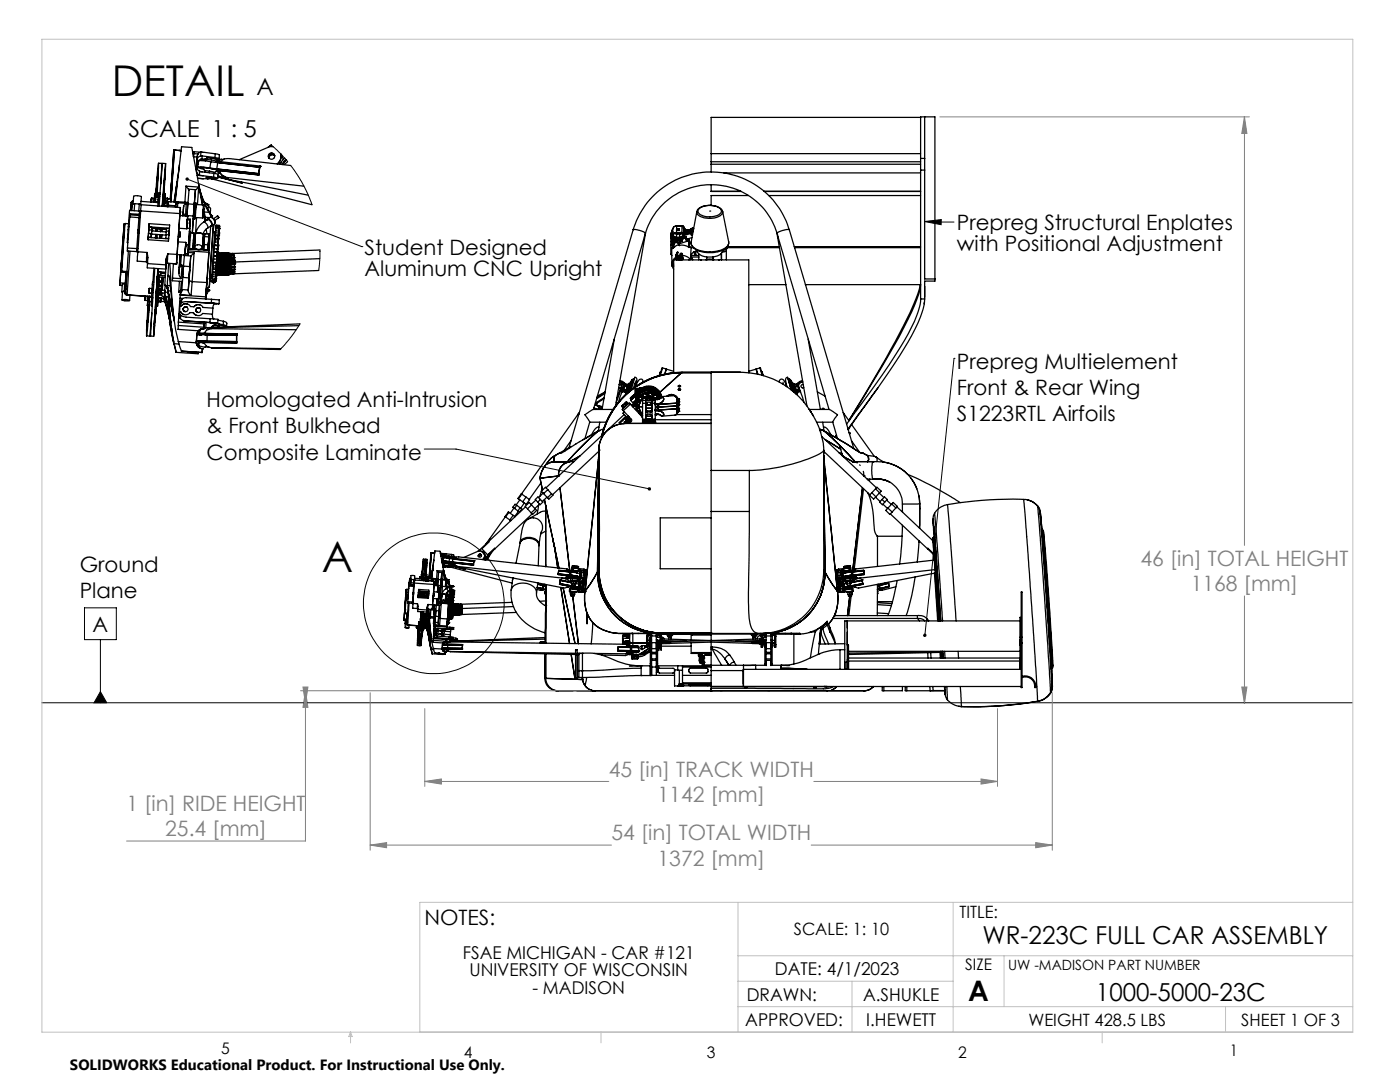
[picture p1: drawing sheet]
<svg xmlns="http://www.w3.org/2000/svg" width="279mm" height="216mm" viewBox="0 0 279 216" stroke-linecap="round" stroke-linejoin="round" font-family="sans-serif">
<defs><g id="words">
<g font-size="8.5">
<text x="22.3" y="19.1">DETAIL</text>
<text x="64.2" y="114.2">A</text>
</g>
<text font-size="5.6" x="193.2" y="199.7">A</text>
<g font-size="4.9">
<text x="196.1" y="188.4">WR-223C FULL CAR ASSEMBLY</text>
<text x="218.7" y="199.7">1000-5000-23C</text>
</g>
<g font-size="4.7">
<text x="51.2" y="19.1">A</text>
<text x="25.6" y="27.3">SCALE 1 : 5</text>
</g>
<g font-size="4.2">
<text x="191" y="45.9">Prepreg Structural Enplates</text>
<text x="72.7" y="50.9">Student Designed</text>
<text x="191" y="50.2">with Positional Adjustment</text>
<text x="72.7" y="55.1">Aluminum CNC Upright</text>
<text x="191" y="73.6">Prepreg Multielement</text>
<text x="41.2" y="81.2">Homologated Anti-Intrusion</text>
<text x="191" y="78.8">Front &amp; Rear Wing</text>
<text x="41.2" y="86.5">&amp; Front Bulkhead</text>
<text x="191" y="84.1">S1223RTL Airfoils</text>
<text x="41.2" y="91.7">Composite Laminate</text>
<text x="15.9" y="114">Ground</text>
<text x="15.9" y="119.3">Plane</text>
<text x="18.5" y="126">A</text>
<text x="84.7" y="184.5">NOTES:</text>
</g>
<g font-size="4.2" fill="#808080">
<text x="227.6" y="112.9">46 [in] TOTAL HEIGHT</text>
<text x="237.6" y="118">1168 [mm]</text>
<text x="121.5" y="155">45 [in] TRACK WIDTH</text>
<text x="25.3" y="161.9">1 [in] RIDE HEIGHT</text>
<text x="131.2" y="160">1142 [mm]</text>
<text x="33" y="166.9">25.4 [mm]</text>
<text x="122" y="167.7">54 [in] TOTAL WIDTH</text>
<text x="131.2" y="172.7">1372 [mm]</text>
</g>
<g font-size="3.5">
<text x="92.4" y="191.3">FSAE MICHIGAN - CAR #121</text>
<text x="93.7" y="194.8">UNIVERSITY OF WISCONSIN</text>
<text x="154.7" y="194.6">DATE: 4/1/2023</text>
<text x="106.3" y="198.3">- MADISON</text>
<text x="149" y="199.7">DRAWN:</text>
<text x="172.3" y="199.7">A.SHUKLE</text>
<text x="148.7" y="204.7">APPROVED:</text>
<text x="172.9" y="204.7">I.HEWETT</text>
</g>
<g font-size="3.4">
<text x="191.5" y="183.1">TITLE:</text>
<text x="158.4" y="186.7">SCALE: 1: 10</text>
<text x="205.2" y="204.6">WEIGHT 428.5 LBS</text>
<text x="247.7" y="204.6">SHEET 1 OF 3</text>
</g>
<g font-size="3.2">
<text x="192.6" y="193.5">SIZE</text>
<text x="44.2" y="210.4">5</text>
<text x="92.6" y="211.1">4</text>
<text x="141.1" y="211.1">3</text>
<text x="191.2" y="211.1">2</text>
<text x="245.4" y="210.6">1</text>
</g>
<text font-size="3" x="14" y="213.5">SOLIDWORKS Educational Product. For Instructional Use Only.</text>
<text font-size="2.8" x="201.2" y="193.5">UW -MADISON PART NUMBER</text>
</g></defs>
<g fill="none" stroke="#000" stroke-width=".25">
<path d="M30.2 39.9v.2M30.2 39.7v.2zM30.2 39.9h.1M30.2 39.5h.1M30.2 39.5v.8zM30.2 39.5l.6 .1-.1 .8M30.8 39.1v1.1M30.8 39.1h.4M30.9 39.8l-.1 .6M30.9 39.8v.6M30.9 38.7h.3M30.9 39.8h.1"/>
<path d="M30.9 38.7l-.1 .4M30.9 39.8l.1 .1M31 39.8v.5M31.1 39.3l.5 .1v.6l-.1 .3h-.5M31.1 39.3l-.1 .5M31.1 38.6l.5-6-.3 6.8M31.2 39.1v.2M31.2 37.9l-.1 .7zM31.2 39.2h.1M31.2 38.7v.4M31.2 39.1v.3M31.2 38.2l.1-.4-.1 1.6"/>
<path d="M31.2 38.2v.5M31.2 38.2h.1M31.2 39.1h.1M31.3 39.4v-.6v.6M31.3 37.1l-.1 1zM31.3 38.6v.8zM31.4 35.3l-.1 1zM31.5 35.6l-.1 .9zM31.5 33.7v.9zM31.5 34.6v.9zM31.6 32.6h.6l-.1 4.1M31.6 39.2v1"/>
<path d="M31.6 39.2h.3M31.7 38.8l-.1 .4M31.7 38.6v.2M31.7 38.6h.1M31.7 38.6h.2M31.7 38.8h.2M32.5 39.9h.1M32.5 39.8h.1M32.6 39.3v.1zM32.6 39.4l-.2 1.8 .1-.7M32.6 39.3h.3M32.6 39.3l-.1 1"/>
<path d="M32.6 38.9v.4M32.6 38.9h.3M32.6 38.6v.3M32.6 38.6h.1M32.6 38.6l.1-.8v.8M32.6 38.6h.3M32.7 37v.9zM32.7 36.5v1zM32.7 38.6l.4-6-.8 8.6M32.8 37l-.1 .9zM32.8 35.5v.9zM32.9 39.4l-.1 1.1"/>
<path d="M32.9 39.4h.1M32.9 39.3l-.1 1M32.9 38.9v.4M32.9 38.6v.3M32.9 38.6v.8M32.9 34.9v.9zM32.9 33.9v1zM32.9 39.7v.4M32.9 39.7h.5M33 39.5v-.1l-.1 1.1v-.4M33 39.5l-.1 .2M33 39.5h.4v.2"/>
<path d="M33.1 32.6h-.7l-.7 8.5M33.4 39.7v.4M34.1 38.9l.3-2.6-.3 4M34.1 38.9v.8zM34.1 39.7h-.7v.6h.3M34.1 39.7v.6M34.1 38.9h.1M34.2 37.2v-.7l-.1 2.4M34.2 37.2h.1M34.2 37.2l-.2 2.5M34.3 35.6h.1M34.4 33.7l-.1 1.9"/>
<path d="M34.4 33.7h.1M34.5 33.7l-.3 3.7 .1-1.8M34.7 30h.1M34.7 30l1.5 .1M34.7 30l-.7 9.7M34.7 30l-.3 3.7M34.7 30h.4h-.3M34.8 30l-.3 3.7M34.8 30h.1M34.8 30l-.7 10.3M34.8 30l1.4 .1M35.3 36.9v-.5l-.4 3.9"/>
<path d="M35.3 36.9h.1M35.7 30l.5 .1zM35.8 32.9l-1.1 7.4 .6-3.4M37.1 37.1l.5 .6M37.1 37.1l2.6 .2M37.1 37.1l-.2 3.3M37.6 37.7l.1 .3-.2 2.7M37.6 37.7l1.5 .2M38.4 30.2l.3 .1M38.5 30.7h.2M38.6 31.3h.8M38.7 30.7l-.1 .5"/>
<path d="M38.7 30.3v.4M38.7 30.3l1.9 .1M38.7 30.7h.8M39 38.1l-.2 2.6M39 38.1l-.2 2.4M39.1 33.5h.1M39.1 37.9l-.1 .2M39.2 33.5v.3M39.2 33.8l.2 .8 .4 .3M39.2 33.2v.2M39.2 33.4l.1 .1M39.2 33.2l.1 .3"/>
<path d="M39.2 33.4v.4M39.2 33.2v.1M39.3 33.1l-.1 .3M39.3 33.5l.5 .7M39.3 32.8h.1M39.3 32v1zM39.3 32.9v.5zM39.3 32.8h.2M39.3 32.1v1.3M39.3 31.6v.4M39.3 31.6h.1M39.3 32.1l.1-.2v.2"/>
<path d="M39.3 32.5v.3M39.3 32.6v.8M39.3 32.7h.2zM39.3 32v.1M39.3 32.5v.2M39.3 35l1.2 .1M39.3 32.1h.1M39.4 31.3l-.2 2.2M39.4 31.2v.1M39.4 31.2l-.1 .4M39.4 31.6l-.1 .4M39.4 32.1l-.1 .4"/>
<path d="M39.4 35.6l1.1 .1zM39.5 30.7l-.1 .5M39.6 32.1h.1M39.6 36.7a17.1 17.1 0 0 0 2.1 5.7M39.7 37.3l-.6 .6M39.7 32.1l2.4 .2M39.7 32.1l-.3 1.3M39.7 37.3l-.3 3.5M39.7 36.9l.1 .4M39.7 37.3l.8 3.6M39.8 34.9l.7 .2M39.8 34.2l2.9 .4"/>
<path d="M39.8 34.2v.7M39.9 34.2l.5 .1M39.9 38.1l.2 .5a13.6 13.6 0 0 0 2.1 4.4v.1M40 31.1l-.6 .5M40 31.1h.3M40 31.8h1.1M40.1 33.4v.1M40.1 30.4l-.6 .3M40.1 30.4l2.9 .3M40.1 33.5l-.1-.1 1.9 .2M40.1 30.4l-.1 .7M40.2 33.5h.1"/>
<path d="M40.3 33.6l-.2-.1 1.8 .1M40.3 33.4l-.2 .1 .3 .1M40.3 31.7a1 1 0 0 0-1 .9v.1M40.3 33.4l.1 .1M40.3 31.1v.6M40.3 31.1l2.6 .3M40.3 31.7h1M40.4 33.5l.1 .1M40.5 35.1l2.1 .2M40.5 33.5l.1 .1M40.6 33.5l.3 .6M40.6 33.5h-.1l.1 .1"/>
<path d="M40.9 34.1h.9M40.9 34.1l-.1 .3M40.9 31.7l-.1 .1M41.1 31.8l.1-.1-.1 .2M41.1 31.8l-.1 .2M41.1 35.4l1.6 .1h-1.2zM41.2 33.5l.7 .1M41.3 31.9l-.3 .2M41.3 31.9h.9M41.3 31.5l1.6 .1h-.2M41.3 35.7h.2M41.5 35.7h.1"/>
<path d="M41.8 34.1l1 .3M41.8 34.1v.4M41.9 33.5l-1.2-.2-1.3 .1 1.3 .4M41.9 33.5l1.4 .2M41.9 33.6l1.3 .2M41.9 33.6l1.3 .3M41.9 33.6l.6 .1M42.1 32.3l1.4 .2M42.1 32.3l-.2 1.2M42.2 31.9a1.18 1.18 0 0 1 1.2 .6M42.2 35.7l20.1 5.2M42.2 31.6l1.1 .2-.1 .4"/>
<path d="M42.2 31.6l-.9-.1-.1 .4M42.2 31.6v.3M42.6 35.3l.9 .3-3 .1M42.7 34.6l.8 .2v.8M42.7 34.6l-.1 .7M42.8 34.4v.2M42.9 31.4l.8 .3h-.6M43 30.7l.8 .2-.1 .8M43 30.7l-.1 .7M43.1 34.2l.5 .1M43.2 34l-.4 .4M43.2 34h.1"/>
<path d="M43.3 32l.8 .2M43.3 33.7l8.3 .9M43.3 34.1h.1M43.4 34.1l.5 .1M43.5 35.3l4.8 1.2-.1-.2M43.5 35.3l4.8 1.2M43.5 32.5l8.3 .9M43.5 32.5l-.2 1.2M43.5 34.1h.1M43.5 34h-.3l.2 .1M43.5 34l8 .9M43.6 33.8l-.3-.1-.1 .3"/>
<path d="M43.6 33.8l-.1 .2M43.6 33.8l8 .8M43.6 34.3h.2M43.6 34.3v.2M43.6 35.1h-.1l1.1 .3M43.7 34.5h-.1l.5 .1M43.7 34.5h.3M43.8 34.3l-.1 .2M43.8 34.3h.1M43.8 32.2h-.3v.3M43.8 32.2v.3M43.8 32.2l8 .9"/>
<path d="M44.1 32.3a1.53 1.53 0 0 1 1.7-.7l12.2 1.4M44.1 31.8l-.4 .1-.1 .1M44.1 31.8h.5M44.2 31.8l-.8 .3M44.3 35l.3 .4M44.5 35.1l.1 .1M44.6 35.4l1 .3-.2-.3M44.6 35.2l.9 .4M44.6 35.2v.2M45.3 35.4l15.3 1.7M45.4 35.8l16.1 3.1M51.5 34.9h.2"/>
<path d="M51.6 34.6l-.1 .3M51.6 34.6l.1 .1M51.7 34.9l-7.9-.9a1.63 1.63 0 0 0 1.4 1.4h.1M51.8 33.4h.1M51.8 33.4l-.2 1.2M51.8 33.1v.3M51.8 33.1l.2 .1M51.9 33.2h.1M52 33.2h.1M52 33.2l-.3 1.7M54.1 28.9l-.6 .5M54.2 28.9l.1 .3"/>
<path d="M54.4 30.7a.65 .65 0 0 0-.7 .8M54.4 30.7l-.6 .2-.2 .5a.64 .64 0 0 1 .4-.8 .64 .64 0 0 1 .8 .4l-.4-.3M54.4 30.7l.3 .1M54.4 30.7h.1M54.5 29.3h-.7l-6 2.6M54.8 31.1a.65 .65 0 0 0-.7-.2 .65 .65 0 0 0-.4 .6M54.8 31.1a.64 .64 0 0 0-.7-.2 .64 .64 0 0 0-.4 .6M55.6 32.4l.4-.6 .1-1.1v.8l-.5 1M55.6 32.4l-.3 .3M55.6 32.4v.1M55.6 32.5l-.2 .2M56.3 31v.3a.34 .34 0 0 0 .5 .3l-1 1.2"/>
<path d="M57 32h.1M57 32l-.8 .8M57.1 31.9l-.2 .2M57.1 31.9l-.1 .1M57.1 31.9l-.4 .3M57.1 32l-.4 .3M57.4 32.2l-1 .6M141.9 30.7v1.5M141.9 32.8v1.5M141.9 36.9v1.3M141.9 38.2h6M141.9 32.8h41.8"/>
<path d="M141.9 30.7h41.8M141.9 38.2h5.9M144.4 34.5h39.3M149.4 39h-7.5v2M152.5 38.2h31.2M153.4 39h30.3M183.7 32.3h-41.8v.5M183.7 23.4h-41.8v7.2M183.7 31.6v2.3M183.7 31.6v-8.3h2.9v32.8h-2.1v3.6M183.7 33.9h.8M183.7 33.9v25.8"/>
<path d="M183.7 31.6h.8M184.5 31.6v2.3M184.5 23.3v8.3M184.5 33.9v21.8h2.1M23.9 56.9l.5 .1M24 56.4l-.1 .5M24 56.4l1 .1M24.1 54.3l-.1 2.1M24.1 54.3l1.1 .1M24.2 54.2h1l-.3 4.3 .4-4.1M24.2 53.2l-.1 1.1M24.2 53.2h.1"/>
<path d="M24.2 52.8h.1M24.2 52.8v.4M24.3 58.2l.1 .1M24.3 50.5l-.4 6.4M24.3 59.9l.8-.1 .8 .1a1.79 1.79 0 0 1-1.6 0zM24.8 44.6l-.7 9.5zM24.8 44.8l-.6 9.2zM24.8 58.1h.1l-.5 .1-.1 1.7M24.8 44.6l.2 .1M24.8 58.1l-.5 .1M24.9 56.6h.1M24.9 56.6l-.5 .1-.1 1.5"/>
<path d="M24.9 56.6l-.1 1.5M24.9 58.6l.3 .2 3.8 .3M25 57.7h.1M25.1 58.5l.3 .3M25.2 54.4l-.2 3.3M25.2 54.4h.1M25.2 54.2v.2M25.2 55.1l-.1 1.7zM25.3 54.4v.1zM25.4 58.8l4.8 .4M25.4 49.5v.6l1.9 .1M25.4 47.7v.7h.1"/>
<path d="M25.4 49.5l1.9 .1M25.4 47.7h.2M25.5 47l-.1 .7M25.5 47h.1M25.6 45.9l-.1 1.1M25.6 45.9h.1M25.6 50.1l-.5 8.4M25.6 45.3v.6M25.6 45.3h.2M25.6 44.7l-.6-.1-.1 .2-.6 9.1v.2l1.1 .1M25.7 44.2l-.1 1.1M25.7 44.2h.1"/>
<path d="M25.9 43.3l1.8 .1M25.9 43.3l-.5 6.2M25.9 50.1l-.5 8.7M25.9 58.9v1.1M26.2 40.4l-.1 1.6M26.2 40.4h.1M26.4 40.4l-.2 1.6M26.5 40.1l-.3 .3M26.6 40.7l.1-1.5 .7-.1 .8 .2-.1 1.5M26.6 40.1l-.2 .3M26.9 40.6l-.1 1.5M26.9 40.6l.9 .1"/>
<path d="M26.9 40.6l-.5 .1-.1 1.3M27.3 50.2l.2 .2M27.3 49.6v.6M27.3 49.6h.3M27.5 50.2l-.1 1.9 1.8 .1M27.5 50.2l1.9 .2M27.5 45.9l-.1 .6h.3M27.5 45.9h.2M27.5 46.5l-.2 3.1M27.7 46.5h.1M27.7 46v.5M27.7 46h.1"/>
<path d="M27.7 43.4l-.1 2.5M27.8 43l-1.9-.1v.4M27.8 43l-.1 .4M27.8 42.8h.2M27.8 42.8l-1.8-.1-.1 .2M27.8 40.7l-.1 1.4M27.8 40.7l.4 .2M27.8 42.8v.2M27.9 42.1l.1 .1M27.9 42.1h.2M27.9 42.1l-.1 .7M27.9 42.1l-2-.1-.2 2.2"/>
<path d="M28 43.4h-.3M28 42.9l-.2 .1M28.1 42.1l-.6 8.1M28.1 42.1l7.8 .5M28.2 40.2l3.3 .2M28.9 59.9h.1M28.9 59.3v.3M28.9 59.6v.2zM28.9 59.3h.1M28.9 59.6h.1M29 59.1h.1M29 59.1l-.1 .8z"/>
<path d="M29 59.1l-.1 .8M29 59.2l-.1 .1zM29.2 52.2l.3 .2M29.4 50.4l.1 1-.1 1.2M29.4 50.4l-.2 1.8M29.4 52.6v.8l3.7 .3M29.4 52.6l3.7 .2M29.5 59.1l-.1 .9-.5-.1M29.5 59.7v.4M29.5 59.7h.2M29.5 59.1v.8zM29.5 59.1v.6"/>
<path d="M29.6 47.4v.4M29.6 47.4l4.1 .3M29.6 47.3h.6M29.6 47.3v.1M29.6 46.6v.7M29.6 46.6h.6M29.7 45.9h.6M29.7 45.9l-.1 .7M29.7 58.5h.1M29.7 45.3v.6M29.7 45.3l.6 .1M29.7 45.3h.1"/>
<path d="M29.7 45.3l4.1 .2M29.8 59.2l-.1 .9M29.8 44.6l-.2 3.2M29.8 44.6l4.1 .3-.3 3.2-4-.3M29.8 44.6l-.1 .7M29.8 59.2l.4 .1M29.8 57.5l.5 .1v.9h-.6M29.8 57.5l-.1 1M29.8 59.1v.1M29.8 59.2h.1M29.9 59.1v.2M29.9 59.1v.1z"/>
<path d="M30 59.2h.1M30.2 40.1v.2zM30.2 40.1h.1M30.2 46.9h.1M30.2 59.3v.2h.3M30.2 46.7v.6M30.2 46.6v.7M30.2 46.7v.2M30.2 59.3h.3M30.2 46.7l2.9 .2M30.3 45.9l-.1 1M30.3 45.9v.2"/>
<path d="M30.3 45.9h.1M30.3 46.1l2.9 .2M30.3 45.9l-.1 .7M30.3 58.3l-.1 1M30.3 45.5v.6M30.3 45.5v.1v-.2v.5M30.3 45.5l2.9 .3M30.3 58.3l.3 .1M30.3 57.8v.5M30.3 57.8h.3M30.4 56.8l-.1 1M30.4 56.8h.3"/>
<path d="M30.7 56.3h-.3v.5M30.7 53.5l-.2 2.8M30.8 40.2v.2M30.8 40.2h.1M30.9 53.6l-.8 13.1v.4h.6M31 40.3h.1M31.1 46.8l-.1 .7 .1-.7M31.1 47.1h.2M31.1 59.7v.9zM31.2 59.4v.2M31.2 45.6l-.1 .5 .1-.5M31.2 59.6l-.2 2.3 .1-.3"/>
<path d="M31.2 59.6h.3M31.2 59.4h.3M31.2 40.3v.1M31.2 59.6l-.1 1.1M31.2 58.4v1M31.2 59.6v.6M31.2 40.3h.1M31.2 58.4h.3M31.3 57.9h.1M31.3 57.9l-.1 .5M31.3 58l-.1 .2M31.3 57.6l-.1 .9z"/>
<path d="M31.3 45.6l-.1 .5M31.3 57.6h.1M31.3 58h.1M31.3 40.3v.1M31.3 57.9h.3M31.3 56.8l.3 .1M31.3 56.8v1.1M31.4 56.3l-.1 .5M31.4 46.8l-.1 .7M31.4 56.3l.3 .1M31.4 55.2l-.1 .9zM31.4 45.6v.5"/>
<path d="M31.5 59.4v.2zM31.5 56.4h.1M31.5 53.6l-.8 13.5 .5-6M31.5 54.2l1.6 .1M31.5 59.1h.1M31.5 53.8h.1M31.5 59.3v1.1M31.5 59.3h.1M31.5 58.4v1M31.5 58.7v.7M31.5 53.6v.2M31.5 53.6l-.1 2.7"/>
<path d="M31.5 53.6l-.2 4.4M31.5 58.7h.1M31.5 56.2h.7M31.5 53.8l-.2 3.8M31.6 57.9l-.1 .5M31.6 59.1l-.1 1.1M31.6 40.2l-.1 .9h.2M31.6 40.2h.2M31.6 55.8h.1M31.6 57.6l-.1 1.1M31.6 58.7v.4M31.6 58.7v.6"/>
<path d="M31.6 54.2l-.1 2.2M31.6 57.6h.1M31.6 55.3l1.4 .1M31.6 57.5h.7M31.6 41.1h.1M31.6 59.4v1v-.1M31.6 59.4h.1M31.6 56.9l.1-.5-.1 1.2M31.6 59.4h.5M31.6 58.3v.3M31.6 59.4v.2M31.6 59.6v.4"/>
<path d="M31.6 59.6h.5M31.6 58.3h.5M31.6 58.6h.5M31.6 56.9v1M31.6 56l.6 .1M31.6 56.9h.7M31.6 57.1h.7M31.7 55.8v-.5l-.1 .7M31.7 54.2l-.2 2.1 .7 .1M31.7 55.8l-.1 .4v-.2M31.7 57.9v-.2h.5v.2M31.7 57.9l-.1 .4"/>
<path d="M31.7 57.9h.5M31.7 57.7v-.1l-.1 1.1v-.1M32 47.2v.4M32 55l-.4 .1M32 46.8l-.1 .8M32 47.3l-.1 .3zM32 47.2h.3M32 55h1M32 58.6v.2h-.4h.6M32 46.8v.4M32 46.8v.2M32 46.2l.1-.5v.5"/>
<path d="M32 45.6v.6M32.1 59.4h.1M32.1 54.3v.1M32.1 54.4v.1M32.1 54.8l-.1 .2M32.1 54.5v.3M32.1 54.8l-.5 .1M32.1 54.5l.9 .1M32.1 54.4h.9M32.1 59.6v.5M32.1 59.6v.4M32.1 58.5h.7v.7"/>
<path d="M32.1 59.6h.1M32.1 59.6h.7M32.1 59.4v.2M32.1 58.5v.1M32.1 58.3v.3M32.2 57.9l-.1 .4M32.2 56.2v.2M32.2 58.9l.5 .7M32.2 58.5v.4M32.2 56.1v.1M32.2 56.1v.3M32.3 55.4l-.1 .7"/>
<path d="M32.3 58.5l-.1 .4M32.3 46.8l-.1 .8M32.4 45.7l-.1 .5M32.4 55.4l-.1 2.5zM32.5 41.2h.1M32.5 40.3l-.1 .8h.3M32.5 40.3h.3M32.6 55.4l-.3 2.5M32.8 59.2h.1M32.8 59.2l-.1 .4M32.8 59.2v.2M32.8 59.2a2.03 2.03 0 0 1 .6 1.4l.6 3.8"/>
<path d="M32.8 59.4l.9 3.7M32.8 40.5l-.1 .6M32.8 40.3l-.1 .8M32.8 40.5h.1M32.8 59.4h.2M32.8 58.3l.3 .9M32.8 58.3h.7l.6 6.1-.7-4-.3-1.2M32.8 59.6v.6zM32.8 41.1h.1M32.8 41.1h.3M32.9 57.9h-.7l-.1 .6M32.9 40.5l-.1 .6"/>
<path d="M32.9 57.9l-.1 .6zM32.9 41.1v.1zM32.9 40.1h.5M33 56.9l-.1 1.1M33.1 47.6h.1M33.1 47.6h.6M33.1 46.8v.8M33.1 46.8h.6M33.1 59.2l.5 .1M33.2 52.6l-.3 3.4a1 1 0 0 0 .4 1.3l.1 .1M33.2 51.7l-.1 1.1M33.2 51.7l-.1 2v-.9"/>
<path d="M33.2 46.1h.6M33.2 46.1l-.1 .7M33.2 41l.1 .1M33.2 41v.2M33.2 41l-.1 .2M33.3 40.4v.1h-.4M33.3 41.1v.1M33.4 52.5l-.3 .2M33.4 57.4h.1M33.4 57.4l1.1 5.2M33.4 57.4l1.4 6.7M33.4 57v.4"/>
<path d="M33.4 57l.1 1M33.4 57h.1M33.4 57.4v.2M33.4 52.5l1.8 .1M33.4 57h.6M33.4 40.9l-.1 .2M33.4 40.9v.3M33.4 40.1v.3h-.5M33.4 40.9l.1 .2M33.4 40.9h.1M33.4 40.9l.1 .3M33.5 55.1h.1"/>
<path d="M33.5 55.1l-.1 1.9M33.5 55.1h.2M33.5 55.1v-.2l.2 .1 .1 .4 1 8.6M33.5 50.7l-.3 1M33.5 50.7l-.1 1.8M33.5 50.7l1.8 .1M33.5 40.6v.6l.2-.2M33.5 58l1.2 5.5M33.5 40.6l.2 .4M33.5 58l.6 .1M33.7 52.5l-.2 2.6M33.7 41l1.3 .1"/>
<path d="M33.7 58.9l.3 4.7 .7 5M33.7 40.2l-.2 .4M33.7 40.2l1.4 .1M33.7 46.8v.2M33.8 46.1l-.1 .7M33.8 46v.1M33.8 45.6h-.6v.5M33.9 52.6l.1 1.6a71.8 71.8 0 0 0 1.6 14M34.4 55.5v.5l2 .2M34.4 55.5l1.7 .1M34.6 52.6v.1M34.6 52.6l-.2 2.9"/>
<path d="M34.6 52.6l.6 .1M34.6 52.6h.1M35 40.3l1.2-11 2.1 .1 2.1 11.5M35 41.1v.2M35.1 40.3v.4l-.1 .4M35.1 40.3l.1 .2M35.3 50.8l-.1 1.9M35.3 50.8l2.2 .1M35.5 40.5v-.2l-.3-.1-.1 1.1M35.5 40.5l1.7 .1M35.5 40.5l-.1 .8M35.5 48.3l-.2 2.5"/>
<path d="M35.5 48.3l1.6 .1M35.6 47.2l.3 .1M35.6 47.2l-.1 1.1M35.7 46.3l-.1 .9M35.7 46.3h.3M35.7 58.2l.3 .1M35.7 54.5l.4 1.1M35.7 45.5l1.6 .1M35.7 45.5v.8M35.8 53.4l-.1 1.1M35.8 53.3h.1M35.8 56.1l-.1 2.1"/>
<path d="M35.8 52.9h.3M35.8 53.3v.1M35.8 52.2h.1M35.9 52.2v.2M35.9 52.4l.2 .5M35.9 42.6l-.6 8.2M35.9 51h.1M35.9 59.5l-.2 3.3 .3 .8M35.9 59.5h.6M35.9 51l-.2 3.5M35.9 46.3v1zM35.9 42.3v.2l.1-1.1-.1 1.2"/>
<path d="M35.9 51l-.1 2.4M35.9 51v1.5M35.9 42.3h.1M35.9 42.3v.7M35.9 51v1.2M36 52.8l.3 .2M36 58.9l-.1 .6M36 58.9l5 .3M36 58.8l2.1 .1M36 58.8v.1M36 41.4l-7.8-.5-.1 1.2M36 50.8l-.1 .2"/>
<path d="M36.1 50.8l-.2 .2M36.1 57.9l-.4 .3M36.1 52.9l.2 .2M36.2 56.1l-.2 2.7M36.2 50.8l-.1 2M36.3 59.7l.6-.3 5.3 .3M36.3 59.7l-.5 .9M36.3 59.7l-.1 .7M36.3 57.8l-.3 1M36.3 57.8l1.3 .1M36.3 53.1l-.5 .2M36.3 53.1l-.2 2.5"/>
<path d="M36.3 53v.1M36.3 53h.3M36.5 55.4l1.2 .1M36.5 55.4l-.2 2.4M36.5 42.4v.7M36.5 42.4l.1 .1M36.5 42.5h.1M36.6 53.1l-.1 2.3M36.6 42.5l.3 .6M36.6 53.1l1.3 .1M36.7 41.2l-.2 1.2M36.7 41.2l-.2 1.9"/>
<path d="M36.7 50.9l.1 .1M36.8 51l-.2 2.1M36.8 51l1.3 .1M36.9 50.6h.6M37 49.1h.1M37 49.1v-.1v.5M37 49.1v1.2v-.6M37.1 48.4l-.2 2.5zM37.1 48.8l.5 .1M37.2 40.6l-.5 .6M37.2 40.6l-.2 2.5M37.3 45.5l.6 .1"/>
<path d="M37.3 43l1.3 .1M37.4 44.5h.1M37.4 43.9h.1M37.4 43.9v-.2l-.1 1.3 .1-.5M37.4 43.9v.6M37.4 43.7h.6M37.4 43.8l.6 .1M37.5 43.1l-1.6-.1-.2 2.5M37.5 43.1l-.2 2.5zM37.5 40.7l-.2 2.3M37.5 50.6v.3M37.5 40.7l-.2 2.4v-.1"/>
<path d="M37.5 40.4l-2-.1v.2M37.5 50.7v.2M37.5 40.7l1.3 .1M37.5 50.4h1.2M37.6 57.9v.1M37.6 58l.2 .6 .3 .3M37.6 49.8l-.1 .9M37.6 50.1l4.1 .2M37.6 48.9l-.1 1.7M37.7 49.7l4 .3M37.7 55.8l.3 .3 .3 .1M37.7 55.8l-.1 2.2"/>
<path d="M37.7 55.5l-.1 2.4M37.8 46.2h.1M37.8 46.2l.3 .3M37.8 46.2l-.2 3.6M37.9 49.6l-.3 .2M37.9 53.9l-.2 1.6zM37.9 49.6l.6 .1M37.9 45.6l-.3 3.3M37.9 53.2l-.2 2.3M38 43.9l-.1 1.7M38 43.9v-.2l-.2 2.5M38.1 46.5l-.2 3.1"/>
<path d="M38.1 46.5h.6M38.1 51.2l-.2 2M38.1 51.2l-.4 4.6M38.1 51.1v.1M38.3 56.2l-.2 2.7M38.3 56.2l3 .2M38.5 49.6h.3M38.6 43.2l-.2 3.3 .2-2.8M38.7 46.6l-.2 3M38.7 46.6v-.1l-.2 3.2v-.1M38.7 46.6h.3M38.7 50.4l-.6 .7"/>
<path d="M38.7 50.4l-.4 5.8M38.8 40.9l-.2 2.1M38.9 49.1a.76 .76 0 0 1 .8-.3 .76 .76 0 0 1 .6 .7 .76 .76 0 0 1-.8 .3 .76 .76 0 0 1-.6-.7zM38.9 43.3l.1 .1M38.9 47.1l.1-.5-.2 3v-.5M38.9 47.1l-.1 2M39 46.7a1.68 1.68 0 0 1 1.6 .1l-.2 2.6a.91 .91 0 0 1-1.2 .3l-.4-.2M39 46.7l-.2 2.8M39 43.4l1.4 .1M39.1 40.9v-.4l-.2 3.2v-.4M39.1 40.5h-.3l-.2 2.4v.8h.3M39.1 40.9l-.2 2.4"/>
<path d="M39.2 40.8l-.2 2.6M39.2 40.8l1.4 .1M39.2 40.8l-.1 .1M39.2 46.6l.6-.2 .6 .3M39.2 43.4l-.2 3.3M40.5 43.4l-.1 .1M40.6 42.3h.1M40.6 40.9l-.2 2.6M40.6 44.3l.8-.4a.97 .97 0 0 1 .8 1.1l-.8 .5M40.6 40.9l.1 .1M40.6 42.4l.3 1.8M40.6 41.7v-.2l-.1 1.4 .1-.6"/>
<path d="M40.6 41.7v.6M40.6 41.7h.1M40.6 41.7l.5 2.3M40.7 41l-.2 2.4zM40.7 49v.6M40.7 48.8l.9 .1M40.7 48.8l-.1 1 .9 .1M40.7 42.3l1 .1M40.8 47.6l-.1 .9M40.8 40.4l.8 .4M40.8 40.4l.8 .5M40.8 47.1l.1-.3-.3-.1-.2 3h.2"/>
<path d="M40.8 47.2l.9 .1M40.8 47.2l-.1 1.6M41 40.8l.6 .1M41 43.4h.9M41 59.2v.5M41.1 58.6l.1-.7-.2 1.8M41.1 58.6h.1M41.1 58.6l-.1 1.1M41.1 45.7l.2 1M41.2 58.6h.1M41.2 58.6l-.1 1.1M41.2 58l-.1 1.7"/>
<path d="M41.2 58v.6M41.2 58h.1M41.2 57.5h.1M41.2 57.5v1.1M41.2 57.5v.5M41.2 57.9l-.1 1.8zM41.2 58l.3 .2M41.3 56.4l-.3 2.8M41.3 43.9l.1-.2a.99 .99 0 0 1 .9 1.3h-.2M41.3 55.6v-.1l-.2 4.2M41.3 55.6l-.1 1.9M41.3 55.6h.1"/>
<path d="M41.4 45.5a.97 .97 0 0 0-.8-1.2 3.4 3.4 0 0 0-1.5 2.3M41.4 45.5l-.6 .6-.3 .6M41.4 43.7l.5-.3a1.06 1.06 0 0 1 .9 1.3l-.5 .3M41.4 57.6l.3 .3M41.5 58.2h.1M41.6 40.9l.4 .7M41.6 40.9l-.1 .9M41.6 40.9h.1M41.6 48.9l-.1 1M41.6 48.5l.1 1.5M41.6 42.1l.3 .5M41.7 50.3l-.4 5.3"/>
<path d="M41.7 50v.3M41.7 42.4l.5 1M41.7 47l-.2 2.6zM41.7 57.9l-.2 .3M41.7 57.9h.1M41.7 50.3l-.4 6.1M41.7 47.3l-.1 1.6M41.7 57.9v.1M41.7 58h-.1l-.1 .2M41.7 58l-.2 .2M41.7 46.7v.6M41.7 46.7l-.2 3.2"/>
<path d="M41.7 46.7l-.8-.1-.1 .6M41.8 57.3l-.6 .7M41.9 55.7l.4 .5M41.9 54.9h.4M41.9 42.6l.3 .4M41.9 55l.4-.1-.2 .5M42 41.6v1M42.1 45.1l-.4 4.9M42.1 55.4h.1M42.1 55.2v-.2l-.2 .1h.2v.3M42.1 55.4l-.2 .1M42.1 55.4h-.2"/>
<path d="M42.1 55.4l.3 .2M42.2 43.4h.1M42.2 43.1l.1 .3M42.2 43.1v.3M42.2 43.1h.1M42.2 59.7v.8l1.5 .1h-.8M42.2 59.7l1.6 .1-.1 .8M42.2 43l.1 .1M42.3 54.9h.1M42.3 43.4a1.17 1.17 0 0 1 .6 1.1M42.3 56.1l.7 .1v.1M42.3 56.1v.1"/>
<path d="M42.3 54.9l.1 .1M42.3 56.2l.7 .1M42.4 55.6v.3M42.4 55.6l.6 .1M42.4 55.9h.6M42.4 55.9l-.1 .2M42.4 54.8v.4M42.4 55.2h.6M42.4 54.8l.6 .1M42.4 55.2v.4M42.4 56.3l.1 .1M42.4 54.2l.7 .1"/>
<path d="M42.4 54.4l.7 .1M42.4 54.4v.4M42.5 53.7l-.1 .5M42.5 54.2l-.1 .2M42.5 53.7l.6 .1M42.5 46.3h.4M42.5 53.4l.6 .1M42.5 53.4v.3M42.5 56.4h.1M42.5 53v.4M42.5 53l.7 .1M42.6 52.5l-.1 .5"/>
<path d="M42.6 56.3l-.1 .1M42.6 52.5h.6M42.6 52.3h.6M42.6 52.3v.2M42.6 44.8l-.8 12.5M42.6 56.3h.2l-.1 .1zM42.6 51.7v.6M42.6 51.7h.7M42.7 44.8l-.9 12.5M42.7 51l-.1 .7M42.7 51l.6 .1M42.7 51h.6"/>
<path d="M42.7 51h.1M42.7 50.3v.7M42.7 50.2l.7 .1M42.7 50.3h.7M42.7 50.2v.1M42.8 49.6l-.1 .6M42.8 49.6l.6 .1M42.8 49v.6M42.8 48.9h.7M42.8 49h.6M42.8 48.9v.1M42.9 48.3l-.1 .6"/>
<path d="M42.9 46.3l-.6 8.6M42.9 48.3h.6M42.9 47.8v.5M42.9 47.6h.6M42.9 47.8l.6 .1M42.9 47.6v.2M42.9 47.1v.5M42.9 47.1h.7M43 56.3h.1M43 46.8v.3M43 46.8l.6 .1M43 46.2l-.1 .1"/>
<path d="M43 55.9v.2M43 55.7v.2M43 56.1h.1M43 55.7h.1M43 55.8h.1M43 55.7v.6M43 55.8v.5M43 46.5h.6M43 46.5v.3M43 55.6v-.2v.4M43 55.5v-.3v.5M43 54.9v.3"/>
<path d="M43 46.1v.4M43 55.6h.1M43 55.2h.1M43 55.2v.5M43 55.5v.4M43 55.6v.5M43 46.1h.7M43.1 55.2l-.1 .4M43.1 55.1v-.2l-.1 .6M43.1 54.8v-.1l-.1 .5M43.1 54.3v-.4v.6M43.1 45.4h.6v.3"/>
<path d="M43.1 45.4v.2M43.1 54.8h.1M43.1 55.1h.1M43.1 54.5l-.1 .4M43.1 45.6l.6 .1M43.1 45.6l-.1 .5M43.1 53.8v.5M43.1 45v.1M43.1 54.7h.1M43.1 45.1l.6 .1M43.1 45.1v.3M43.1 45h.6"/>
<path d="M43.1 54.3v.4M43.1 54.4v-.1l-.1 1.3M43.1 54.4h.1M43.1 54.4v.3M43.1 53.5v.3M43.2 53.1v-.3l-.1 .7M43.2 53.6h.1M43.2 53.9l-.1 .4M43.2 53.3v.6M43.2 52.5v.6M43.2 53.3h.1M43.2 53.3v.3"/>
<path d="M43.2 52.3v.2M43.3 51.7v-.1l-.1 .7M43.3 52.2l-.1 1.4M43.3 51.1v.6M43.3 52.3h.1M43.3 52.2h.1M43.3 52.2v.1M43.3 51.6v.7M43.3 51v.1M43.4 43.1l.2 .2M43.4 43.1l.2 .3M43.4 50.3l-.1 .7"/>
<path d="M43.4 50.3h.1M43.4 43.1l-.8 .5M43.4 50.9l-.1 .7M43.4 49.7v.6M43.4 50.9h.1M43.4 50.3v.6M43.4 49v.8v-.1M43.5 48.9l-.1 .1M43.5 48.3v.6M43.5 49.1h.1M43.5 48.9l-.1 1.4M43.5 47.9v.7v-.3"/>
<path d="M43.5 48.9h.1M43.5 47.6v.3M43.5 48.9v.2M43.6 43.3v.1M43.6 47.1l-.1 .5M43.6 47.9h.1M43.6 47.6l-.1 1.5M43.6 46.9v.6v-.4M43.6 47.6h.1M43.6 47.6v.3M43.6 43.4v.1M43.6 43.4l-.8 .6"/>
<path d="M43.6 46.5l-.5 8.3M43.6 46.9h.1M43.6 46.5v.4M43.6 46.1h.1M43.7 46.5l-.1 1.4M43.7 46.1l-.1 .4M43.7 46.1l-.1 .6 .1-.6M43.7 46.5h.1M43.7 46.5l-.1 .4M43.7 45.5v.4v-.3M43.7 45.6h.1M43.7 45.5h.1"/>
<path d="M43.7 45.7h.1M43.7 45.7v.4M43.7 45.7l-.1 1.3v-.1M43.7 45v1.1v-.5M43.7 45v.2M43.7 45v.9v-.4M43.7 45h.1M43.7 45.2v.1M43.7 45.2v1.1v-.2M43.7 45.2h.1M45.5 50.4v.1M45.5 50.4l.9 .2"/>
<path d="M45.5 50.4l-2.1 .2 2.1-.1M45.5 50.5l1 .2M45.6 50.6l.1 .1M45.6 50.6l.9 .1M45.6 50.6l-2.2 .1M45.7 50.7l.9 .2M45.7 50.7l-2.3 .1M45.7 54.8l-2.6 .1M45.7 54.8h.1M45.8 51v.1M45.8 51h.8M45.8 51l-2.4 .1"/>
<path d="M45.8 51.1l.9 .2M45.8 54.5v.1M45.8 54.6l-2.7 .2M45.8 51.1l-2.4 .1M45.8 54.5l-2.7 .1M45.9 51.5v.2M45.9 51.5l-2.6 .1M45.9 54.3l-2.8 .1M45.9 51.7l.9 .2M45.9 54.1v.2M45.9 51.7l-2.6 .1M45.9 54.1l-2.8 .1"/>
<path d="M46 52.4l.8 .1M46 53.7h.8M46 52.3v.1M46 52.2v.1M46 52.3h.8M46 52.4l-2.7 .1M46 52.2l-2.7 .1M46 53.7l-2.8 .1M46 52.3l-2.7 .1M46 53.1l.8 .1M46 52.8v.3M46 53.5v.2"/>
<path d="M46 52.8l-2.7 .2M46 53.1l-2.8 .1M46 53.5l-2.8 .1M46.3 54.5h.3M46.4 50.6l.1 .1M46.4 50.6h.1M46.5 50.7h.1M46.5 50.7l.1 .2M46.5 50.7h-.4M46.5 54.6h.1M46.5 54.6l-.8 .2M46.6 50.9v.1"/>
<path d="M46.6 50.9h.1M46.6 50.9l-3.2 .1M46.6 54.5h.1M46.6 54.5l-.9 .3M46.6 54.5l-.1 .1M46.6 51l.1 .3M46.6 51h.1M46.6 54.5l-.8 .1M46.7 51.3h.1M46.7 51.4h.1M46.7 51.4l-.8 .1M46.7 54.2v.1"/>
<path d="M46.7 54.3h.1M46.7 54.3l-.9 .2M46.7 54.3l-.1 .2M46.7 51.4l.1 .5M46.7 51.3v.1M46.7 54.2l-.8 .1M46.7 51.4l-3.4 .2M46.7 51.4l-3.3 .1M46.7 54.3l-3.6 .1M46.8 52h.1M46.8 52l-.8 .2M46.8 51.9h.1"/>
<path d="M46.8 51.9v.1M46.8 53.8h.1M46.8 53.8l-.9 .3M46.8 52v.3M46.8 53.8l-.1 .4M46.8 52l-3.5 .1M46.8 51.9l-3.5 .1M46.8 53.8l-3.6 .1M46.8 52.5h.1M46.8 52.6h.1M46.8 52.6l-.8 .2M46.8 52.5v.1"/>
<path d="M46.8 53.3h.1M46.8 53.3l-.8 .2M46.8 53.2h.1M46.8 53.7h.1M46.8 53.7v.1M46.8 52.6v.6M46.8 52.3v.2M46.8 53.3v.4M46.8 53.2v.1M46.8 52.5l-3.5 .2M46.8 52.6l-3.5 .2M46.8 53.2l-3.6 .1"/>
<path d="M46.8 53.2l-3.6 .2M46.8 53.7l-3.6 .2M63.6 54l-17.1 .6M63.8 51.6l-17 .7M63.9 49.9l-17.5 .7M126.4 45.8a16.3 16.3 0 0 1 15.5-11.5 16.3 16.3 0 0 1 15.6 11.5M126.4 45.8a4.4 4.4 0 0 1 2.4 .7M126.4 45.8l-12.8 43.5M128.8 46.5l-10.4 35.2M128.8 46.5h.1M128.8 46.5a13.7 13.7 0 0 1 13.1-9.6 13.7 13.7 0 0 1 13.1 9.6M128.8 46.5l-6 34.5"/>
<path d="M133.9 47.4l.2 .1M133.9 47h.1M133.9 48.8l.2 .1M133.9 46.8v.1M133.9 47.2l.2-.1-.1 .3M133.9 48.9h.4M133.9 46.6v4.1l.2 .3M133.9 46.6h.1M133.9 47.2v.3M133.9 46.6v.2M133.9 47l.1-.2h.2l-.2 .2M133.9 46.9v.3"/>
<path d="M134 47.4h.1M134 47.4v.1M134 47.1v.3M134 48.3h.1M134 48.2l.1 .1M134 47.4h.3M134 48.1v.2M134.1 47.4v.1M134.1 48.1v.2M134.1 52.8v.3l.3 .1M134.1 48.3h.1M134.1 46.6v.1"/>
<path d="M134.1 52.7v.2M134.1 52.8l.3 .2M134.1 47.2h.1M134.1 47.5h.1M134.1 46.7h.1M134.1 47.5l.2 .1M134.1 48l-.1 .2M134.1 48.1l.1 .2M134.1 48.1h.1M134.1 52.6v.1M134.1 47.5v.5M134.1 48.3v.6"/>
<path d="M134.1 52.6l.3 .1M134.1 52.6v.2M134.1 46.5h.1M134.2 53.1l.2 .6M134.2 47.5l.1 .1M134.2 48.3h.1M134.2 48v.3M134.2 48h.1M134.2 48h-.1M134.2 48.1h.1M134.2 48.3h-.1M134.2 47.5v.5"/>
<path d="M134.2 48.3v.5M134.2 48.8l-.1 .1M134.2 46.9l-.2 .2M134.2 46.3h.1M134.2 46.3l-.1 .4M134.2 45.9v1.2M134.2 45.9l-.3 .9M134.3 47.6v1.3l-.1-.1M134.3 45.6h.1M134.3 45.6l-.4 1M134.3 47.6h.1M134.3 45.6l-.1 .3"/>
<path d="M134.3 48.9l-.2 .7v3.1M134.3 48.9v.1M134.3 46.9l.3 .4 .4 .1 .9-.1 .4-.3M134.3 47.6v1.3h-.2M134.3 48.9v.6M134.3 46.8l.1 .3 .6 .2M134.3 48.6v.9M134.3 48.5v.4M134.4 47.6l-.1 1M134.5 48.8a.46 .46 0 0 1 .5-.4 .46 .46 0 0 1 .4 .4M134.5 49.2l-.2 .3M134.6 46.6l.4 .1"/>
<path d="M134.7 48.1l-.4 .5M134.7 48.1h1.2M134.7 47.8v.3M134.7 48.4a.46 .46 0 0 1 .5-.1 .46 .46 0 0 1 .2 .5l-.9 .6v-.6zM134.9 51.3l-.6 .6-.2 .7M135 51.5l.5 .2M135 46.4a.69 .69 0 0 0-.8 .7 .69 .69 0 0 0 .8 .7M135 46.4a.73 .73 0 0 0-.8 .7 .73 .73 0 0 0 .8 .7h1.2l.2-.2M135 46.4a.64 .64 0 0 0-.7 .7 .64 .64 0 0 0 .7 .6h.6a.62 .62 0 0 0 .7-.6 .62 .62 0 0 0-.7-.6M135 46.4h.1M135 46.4h.6M135 47.8h.6"/>
<path d="M135 46.4h1.1M135 47.3v.5M135 47.3h.6M135 45.1a.76 .76 0 0 0-.7 .5M135 45.1h.1M135 45.1l-.5 .2M135 45.1h1.1M135 45.1v1.3M135 46.7v.6M135 46.7h.6M135.1 50.6l-.2 .2v.8M135.1 51h.1"/>
<path d="M135.1 51v.1M135.1 50.4v.6M135.1 51l.1 .1M135.1 51.1v.2M135.1 51.1h.1M135.1 51.3l-.2 .2 .2 .4M135.2 51.1l.1 .1a.33 .33 0 0 0-.3 .3 .33 .33 0 0 0 .1 .4M135.2 51.1h.1M135.2 50.3h.1M135.2 50.3l.1 .9h.2M135.2 50.3l-.1 .1M135.2 50.3l-.1 1"/>
<path d="M135.2 51.1h-.1M135.4 51.5v.2M135.5 51.5l-.5-.1 .4 .1M135.5 51.2v.3M135.5 51.7v.2M135.5 51.5h.1M135.5 51.7h.1M135.5 51.2h.1M135.5 51.2v.7M135.5 51.5h-.1M135.6 48.6l-.2 .1M135.6 45.7l-.1 .3"/>
<path d="M135.6 45.7h-.5v.3h.4M135.6 45.9l-.1 .1M135.6 45.7l-.5 .1M135.6 46.4a.69 .69 0 0 1 .8 .7 .69 .69 0 0 1-.8 .7M135.6 46.4v.1M135.6 47.3v.5M135.6 48.3v.7a2.2 2.2 0 0 1 1.9 .4M135.6 48.6v.1M135.6 48.3v.3M135.6 46.7v.6M135.7 51l-.4 .1M135.7 51.5h.4"/>
<path d="M135.7 51.5h.1M135.7 51.5l.1 .1M135.8 51.8l-.1 .1M135.8 51.6h.1M135.8 51.7h.1M135.8 51.5h.1M135.8 50.9l-.3 .3M135.8 51.6l-.1 .1M135.8 50.9h-.1M135.9 47.8v.3M136 51.4h.1M136 51.4h-.3"/>
<path d="M136 51.4h-.2M136 47.8v.2M136 48l-.1 .1M136 48l.2 .1M136.1 50.6l-.4 .1v1.2M136.1 50.6v.9M136.1 51.5h.1M136.1 46.6l-.5 .1M136.1 50.7l-.3-.1v1.3M136.1 50.6l-.1 .8M136.1 51.7l.1 .1M136.1 51.7v.1"/>
<path d="M136.1 51.4v.5M136.1 46.4l.3 .2v1M136.1 45.1l.3 .2M136.1 45.1l.3 .1M136.1 45.1h.1M136.1 51.4h.1M136.1 51.4v.1M136.1 45.1v1.3M136.2 51.8l-.1-.8a2.22 2.22 0 0 1 1.7 .8M136.2 47.8v.3M136.2 48.1l-.6 .2M136.2 51.8h-.1"/>
<path d="M136.3 46.8l-.2 .4-.5 .1M136.4 45.5l.1 .1M136.4 45.2h.1M136.4 45.5l.4 .6M136.4 45.2l.4 .7M136.4 45.3v.2M136.4 45.2v.1M136.4 45.3l.4 .6M136.5 46.5h.1M136.5 45.6v1M136.5 45.8l.4 .7M136.5 46.4h.1"/>
<path d="M136.5 45.8h.1M136.5 45.6l-.1 2M136.5 46.4v.2M136.8 45.9h1M136.8 46.3l-.3 .1M136.8 46.1l.3 .2M136.8 45.9l.1 .1M136.8 45.9h.1M136.8 45.9h.9M136.8 45.9v.2M136.9 46.5h.1M136.9 46.4v.1"/>
<path d="M136.9 47.4v.5M136.9 47.4l-.5 .2M136.9 46.5l-.4 .1M136.9 46h.1M136.9 47.8v.1M136.9 46l.2 .1v.2M137 47.2l-.1 .6M137 47.2l-.6 .2M137 47.2l-.1 .2M137.1 46.3h.5M137.3 48.1l.2 .1M137.3 47.7l.2 .1"/>
<path d="M137.3 48.1l-1.7 .5M137.3 47.7v.4M137.3 47.7l-.4 .2M137.5 48.2v1.2M137.5 47.8v.4M137.5 47.8v1.2M137.5 49l.4 .4M137.5 49v.4M137.7 46.3h.1M137.8 45.7v.4l-.2 .2M137.8 45.7l-.2 .3v.3M137.8 51.8l-.4 .1"/>
<path d="M137.8 45.7h.1M137.9 46l-.3 .4-1.1 .3 1.8-.5M137.9 46h.1M137.9 45.9l-.1 .1M137.9 45.9h.4M137.9 49.4l-.1 2.4M137.9 45.9h.1M137.9 45.9v.1M137.9 45.7l-.1 .1M137.9 49.4h.5M137.9 46.6l-1.5 .4M137.9 46.4l-1.4 .4"/>
<path d="M137.9 45.7v.2M138 51.3l.3 .6M138 51.3h1.5M138 51.3l.1 .4M138.1 47.4l-1.2 .4M138.1 45.6h.2M138.1 45.6l-.2 .1M138.3 45.6h.1M138.3 45.5l-.2 .1M138.3 45.7h.1M138.3 45.6v.3M138.3 46.2v-.3h-.4v1l.3-.1"/>
<path d="M138.3 46h.1M138.4 45.6h.1M138.4 45.6v.3M138.5 50.2l-.5 .8h1.5M138.5 50.2l.2 .8M138.7 50.2l.5 .1M138.7 50.2h-.2M138.7 50.2l.3 .8M138.9 49.8v.2l.3 .1M139.1 42.2l-1.2 6.1M139.2 50v.1M139.5 50.6v.7"/>
<path d="M139.5 51.3v.6M139.6 41.6a3.6 3.6 0 0 1 4.3 .2 .9 .9 0 0 1-.9 1.2 3.4 3.4 0 0 1-3.7-.6v-.4zM139.8 51.8l.1 .1M139.8 51.8l.2 .1M139.8 51.8v.1M141 51.3l.1 .5 .6-.1 .6 .1M141.1 51.7l-.2 .2M141.6 42.1h.1M142.2 51.3l.1 .5M142.3 51.3v.5M142.3 51.7l.2 .2M143.5 51.8h.1"/>
<path d="M143.5 51.8l-.1 .1M144 50.6v1.3l-.1-1.3M144.2 49.9a1.61 1.61 0 0 1-1.8 1.4h-.5a2.32 2.32 0 0 1-2.7-1.2M144.2 42.2a2.86 2.86 0 0 0-3.3-1.2 2.07 2.07 0 0 0-1.8 1.2M144.2 42.2a1.73 1.73 0 0 1-1.9 1.3l-.6 .1a2.64 2.64 0 0 1-2.6-1.1v-.3M144.2 42.2l1.2 6M144.4 49.8l.1 .2-.3 .1M144.7 49.6a.3 .3 0 0 1 .3 .4 .3 .3 0 0 1-.4 .2l-.5 .1M144.7 49.6v.1M144.8 49.6v.1M144.9 49.7h.1M145 49.9v2"/>
<path d="M145 49.4v.3h-.1M145 49.4h10.5M145.1 49.2h10.4M145.4 48.2a1.85 1.85 0 0 1-1.6 1.9 6.3 6.3 0 0 1-5.4-.6l-.3-.4-.2-.8M145.4 48.2a1.39 1.39 0 0 1-1.1 1.5 6.6 6.6 0 0 1-5.9-.3l-.4-.5-.1-.6M149.4 56.8h7.4M155 46.5h.1M155 46.5l6 34.5M155.1 46.5l10.4 35.2M157.5 45.8a4.4 4.4 0 0 0-2.4 .7M157.5 45.8l12.9 43.7M158.5 49.2h25.2"/>
<path d="M158.6 49.4h25.1M160.7 56.8h23M183.7 56.8a36.6 36.6 0 0 1-4.2 9.7l-2.7 4.9-7.4 12.5M183.7 59.7a16.2 16.2 0 0 1-2.4 6.9 214.8 214.8 0 0 1-12.4 18.1M183.7 56.7a15.4 15.4 0 0 1-1.7 5.5 169 169 0 0 1-9.1 16.2l-1.9 3.1M183.7 59.7h.8M184.5 57.1v2.2M184.5 59.7a17.6 17.6 0 0 1-2.6 7.3 190.1 190.1 0 0 1-11.6 17.2l-1.1 1.4M29.4 64.1v.9zM29.4 60.9v.1l.3-.1M29.4 65v.9zM29.4 60.9h.3"/>
<path d="M29.5 60.1l-.1 .8M29.5 60.1l.3 .1M29.5 63.1l-.1 .9zM29.5 63.4v.9zM29.6 61h.1M29.6 61v.8l.1-.8M29.7 61.5l-.1 .9zM29.7 60.1h.1M29.8 60.2h.1M29.8 60.2l-.1 .7M29.8 60.7l-.1 1zM29.9 60.2l-.7 6.8 .3-6"/>
<path d="M30.2 60.9v.1l.2 .1M30.2 60.9h.2M30.2 60.1l.1-.6-.1 .7-.5-.1M30.2 60.1v.8M30.2 60.1h.2M30.3 62.4l-.4 4.6h-.7M30.8 64.8v1zM30.9 63.9l-.1 .9zM30.9 63.3v.9zM31 61.8l-.1 1zM31 62.2v1zM31 61.6h.1"/>
<path d="M31.1 61.8l-.1 1zM31.1 62.2l-.1 1zM31.1 60.9v.2M31.1 61.1v.5M31.1 61.1h.3M31.1 60.9l.3 .1M31.2 60.2h.3M31.2 60.2l-.1 .7M31.4 61v.1M31.5 60.4h.1M31.5 60.2l-.1 .8M31.5 60.4l-.1 .7"/>
<path d="M31.6 60v.3h.5M31.6 60h.5M32.1 60.1l.7 .1M32.1 60.1v.2M32.1 60v.3M32.8 60l1.2 4.6-.4-1.9M33.7 63.1l.3 1.3M33.7 63.1h.2M33.8 63.7l.6 2.7M33.8 64.4l.7 3.6 .6 2.3h.1M33.9 64.2l-.1 .2M33.9 64l-.1 .4"/>
<path d="M33.9 64.5l.4 2.4M34 64.4h.1M34.2 65.5l-.1-.3 .2 .7M34.3 66.9l.1 .4M34.3 66.9h.1M34.4 67.3l.3 .9M34.4 67.3h.1M34.7 63.5v.2M34.7 63.5v.4M34.7 68.6l.5 1.7M34.7 68.6l1 .1M35.2 70.3l4.3 .3 .1-.3"/>
<path d="M35.6 64.9l-.1 .8 4.1 .3M35.6 68.2l.6 1.9M35.6 64.3l5.1 .3M35.6 64.9l5 .4M35.6 64.3v.6M35.6 68.2l3.6 .2M35.7 63.5l-.1 .8M35.7 63.5h.3M35.7 62.7v.8M35.8 62.2l.3 .7M35.8 62.2h.3M35.9 61h.3"/>
<path d="M35.9 61l-.1 1.2M36 63.6l.9 .4M36.1 62.9l1 .4 4.8 .3M36.1 62.2a1.09 1.09 0 0 0 1.8 .2h.7M36.1 62.2l.6 .6M36.1 62.9l-.1 .7M36.2 61a1.11 1.11 0 0 1 1.8 .2h.7M36.2 70.1h.1M36.2 70.1l4.2 .2M36.2 60.4l1.2-.2 5.5 .4M36.2 60.4l-.3 .6M36.6 64h.1"/>
<path d="M36.6 64h.3M36.9 64h.1M36.9 64l5 .3M36.9 62.2h.1M36.9 64l6.5 .5-1.5-.2M37.2 61.2a.48 .48 0 0 0-.6 .4 .48 .48 0 0 0 .3 .6M37.2 61.2h.1M37.4 60.6h-.6l-.6 .4M37.5 70.2l1.5 .1zM37.6 70.2h1.3zM38.6 62.4a1.13 1.13 0 0 0 1.9 .1l1.9 .2M38.6 62.4l.7 .5"/>
<path d="M38.7 61.2a1.08 1.08 0 0 1 1.8 .1l2 .2M39.2 68.1h1M39.2 68.2v.2M39.2 68.4a1.18 1.18 0 0 0 1.2 1.2M39.2 68.2h.1M39.2 68.2v.5a1.14 1.14 0 0 0 .9 .8M39.2 68.6h.2M39.2 68.1h2.1M39.3 66.8h1M39.3 66.7l-.1 1.5M39.3 66.7h.1M39.3 66.8h2"/>
<path d="M39.4 68.9l.2 .3M39.4 68.9h.1M39.4 62.3h.1M39.4 68.9h.3M39.4 66.3l.4 .5M39.4 66.2l-.1 .5M39.4 66.2v.1M39.4 69v.1M39.6 66l-.3 .7M39.7 68.9v.4M39.7 68.9l.9 .4h1.1M39.7 61.4a.48 .48 0 0 0-.6 .3 .48 .48 0 0 0 .3 .6"/>
<path d="M39.7 61.4h.1M39.8 68.2h.4M39.8 68.2l-.1 .7M39.8 68.1l-.4 .5v.4M39.9 66.5h.9M39.9 68.1h.1M39.9 60.8h-.5l-.7 .4M39.9 68.1h.3M39.9 65.8l-.1 1 .5-.1M39.9 66.8h.4M40 68.1h.2M40.1 66.7v.1"/>
<path d="M40.2 68.1h.7M40.2 68.1v.2h-.5M40.4 69.6v.7M40.4 69.6h.1M40.5 68.3v.1M40.6 68.4h-.1h.2M40.6 68.3v.1M40.6 65.3v.2M40.6 65.5l-.3 .1-.7 .4M40.6 65.6a1.29 1.29 0 0 0-1.2 .6M40.6 65.6h.1M40.6 65.5v.1"/>
<path d="M40.7 64.3v.3M40.7 64.6l-.1 .7M40.7 64.3v.2zM40.7 65.6h.1M40.7 65.6l-.8 .2-.4 .5M40.7 65.6a1.25 1.25 0 0 0-1.2 .8M40.7 64.3h.1M40.7 64.6h.1M40.7 66.5h.2M40.7 66.5l6.6 .1M40.8 64.3l-.1 .3M40.8 64.3l-.1 .4z"/>
<path d="M40.8 64.3l-.1 1.3M40.9 68.3h-.7l.6 .1h-.2M40.9 68.3h.4M40.9 68.1h.4M40.9 68.1v.2M41 66.5l-.1 .3h.4M41 66.5l.3 .1M41 66.5h-.7v.3M41.1 64.3v1.1M41.3 68.3l5.9 .1M41.3 68.1v.2M41.3 68.1l5.9 .1"/>
<path d="M41.3 66.6v.2M41.3 66.8l6 .1M41.3 66.6h5.9M41.3 66.8v1.3M41.8 64.3l1.3 .2zM41.9 63.6l1.6 .1v.8M41.9 63.6v.7M42.1 60.5l1.2 .1zM42.3 69.4l13.6 .3M42.4 69.4h.1M42.4 62.7l.1 .7 .2 .2M42.5 61.5l-.1 1.2"/>
<path d="M42.8 64.9l.9 .1M42.9 60.6a.92 .92 0 0 0-.4 .9M43.5 63.9l1.1 .2M43.7 65a1.06 1.06 0 0 0-1.4 .3h.1M43.7 65v.3M43.7 65a.9 .9 0 0 1 1.1 .2M43.7 64.6a1.46 1.46 0 0 0-1.5 .7M43.7 64.6l.9 .2M43.7 64.6v.4M44.6 64.1l.7 .4-.1 .7-.2-.3-.4-.1M44.6 64.1v.7M47.2 68.4h.1"/>
<path d="M47.2 66.6v1.6M47.2 66.6h.1M47.2 68.2v.2M47.2 68.2h.1M47.3 66.6v1.8l-6.6-.1a1.77 1.77 0 0 0 1.5 1.1l13.9 .2M59.1 65.8l-17-.2a1.34 1.34 0 0 0-1.4 .9M59.7 65l-19 .5M59.9 64.6l-18.5 .8M120.5 79.6l-1.4 .9M120.5 79.4l-1.5 .9M120.7 78.5l-1.6 1.1M120.7 78.4l-1.6 .9"/>
<path d="M120.8 78.2l-1.6 .9M122.6 67.7l-2.4 14M123.6 76.7a.36 .36 0 0 1 .4 .4 .36 .36 0 0 1-.5 .2M123.6 76.8a.33 .33 0 0 1 .4 .3 .33 .33 0 0 1-.5 .2M123.6 76.4a.66 .66 0 0 1 .7 .5 .66 .66 0 0 1-.4 .8M123.7 76.2a.82 .82 0 0 1 .8 1.2M123.7 76.2l.5 .1 .4 .5M123.7 76l.5 .1 .5 .4M123.8 77.9h.1M123.8 77.9l-.7 1.6M123.9 77.9l-.9 2.4M123.9 77.7l-.1 .2"/>
<path d="M123.9 77.7l.1 .1M124 77.8l-.1 .1M124.1 78.2h.1M124.2 77.9v.3M124.2 77.9h.1M124.4 78.1l-.2 .1M124.4 78.1l.3 .1M124.5 77.4l-.5 .4M124.5 77.4l-1.1 2.8M124.5 77.9h.1M124.5 77.9h-.3M124.5 77.9l-.1 .2"/>
<path d="M124.5 77.2l-.1 .3M124.6 76.8l.1 .1M124.7 78.2l.2 .4M124.7 76.5l.1 .1M124.7 76.5l-.1 .3M124.7 76.9l.3 .2M124.7 76.9h.1M124.7 76.9l-.2 1M124.8 77.8l-.3 .1M124.8 77.8l-.1 .4M124.8 76.6l-.1 .3M124.8 76.6l.3 .1"/>
<path d="M124.9 78.6h.1M125 77.1l.1 .3-.3 .4M125 78.3l-.1 .3M125 78.3h.1M125 78.1l-.1 .5M125 78.1v.2M125 78l-.1 .6M125 78v.1M125.1 77.9l-.1 .1M125.1 77.9l.1 .1M125.1 76.7l-.1 .4M125.2 78.1l-.1 .5"/>
<path d="M125.2 78.1v.4M125.3 77.2l-.2 .7M125.3 77.2h.1M125.3 77v.2M125.4 76.8l-.1 .2M125.4 76.8l.2 .1M125.5 76.6l-.4 .1M125.5 76.5l-.2 .5M125.5 76.6l-.2 .5M125.5 76.5h.1M125.5 76.5v.1M125.5 77.2l-.3 .9"/>
<path d="M125.5 76.5l-.1 .3M125.5 76.5l.2 .1M125.7 76.5l-.2 .7M125.8 79.5l.2 .2M125.8 79.4v.1M125.8 79.4h.1M125.8 79.4l.2 .3M126 79.7h.1M126 76l-.5 1.2M126 76l-.6 2.2M126.1 76l-.6 2.2M126.1 79.2l-.3 .2"/>
<path d="M126.1 76h-.1M126.1 79.2l.2 .2M126.1 79.2h.1M126.1 79.6v.1M126.2 75.7l-.1 .3M126.2 75.7l-.5 .8M126.3 79.4h.1M126.5 75.6l-.3 .1M126.5 75.6l-.7 2.4M126.5 78.8l.1-.1 .2 .3-.1 .1M126.5 78.8v.1M126.5 78.9l-.4 .3"/>
<path d="M126.5 75.6h.1M126.5 78.9l.1 .2M126.5 78.8l.2 .3M126.5 78.7l-.7 .7M126.6 79.1h.1M126.6 79.1l-.6 .6M126.7 79.1h.1M126.8 76.5l.2 .2M126.8 78.6h.1M126.8 79.1l-.7 .6M126.8 77.6h.1M126.8 77.6v.3"/>
<path d="M126.8 77.9h.1M126.8 77.9v.5M126.8 78.4v.1M126.8 77.6v1M126.8 77.6h.3v.7M126.8 77.9h.3M126.8 78.5v.1M126.8 78.4h.2M126.8 78.5h.2M126.9 78.7l.1 .1M126.9 79.8l-.4 .4a.37 .37 0 0 1-.4 0 .37 .37 0 0 1-.2-.3M126.9 78.6l-.2 .2 .2-.1"/>
<path d="M126.9 78.6l.2 .1M126.9 79.9l-.3 .3M126.9 78.6v.1M126.9 79.2a2.59 2.59 0 0 1 2.6-2.2 2.59 2.59 0 0 1 2.5 2.2 2.62 2.62 0 0 0-2.6-2 2.62 2.62 0 0 0-2.5 2.2M127 76.7a.99 .99 0 0 0-.2-1.4l-.9 2.5M127 76l-.6 1.5M127 78.9l-1.1 1 .2-.2M127 78.9l-.2 .2M127 78.9h.1M127 76.7l-.1 .2M127 78.8l-.3 .1M127.1 78.6l-.5 .2"/>
<path d="M127.1 78.2l-.2 .4 .2-.1M127.1 78.2l-.5 .6M127.1 78.2h.2M127.1 78.1v.1M127.1 78.1h.2M127.2 79.9l-.2 .6M127.2 79.9h.1M127.2 79.9l-.1 .3M127.3 78.2h-.2M127.4 79.6v.1M127.4 78.1l-.3 .1M127.4 79.7h.2"/>
<path d="M127.4 78v-.5h-.3v.6M127.4 77.9h.1M127.5 79.9h-.3M127.5 79.9l-.1 .4M127.6 79.8l-.4 .1M127.6 79.7l-.1 .2M127.6 79.2h.1M127.6 79.7l-.2 .6M127.6 77.4l-.1 .6M127.6 77.4h.1M127.7 79.1h.1M127.7 79.1l-.3 .5"/>
<path d="M127.7 79.1v.1M127.7 79.2l-.3 .5M128 78.8l-.4 .4M128 78.8l-.3 .3M128 78.8l.2 .3M128.1 77.4h-.5M128.2 77.4h-.6M128.3 79l-.2 .2-.4-.1M128.3 78.7h.1M128.3 79l-.1 .1M128.3 78.7a.39 .39 0 0 1-.1 .5 .39 .39 0 0 1-.5 0M128.3 78.8v.2"/>
<path d="M128.3 78.9l-.1 .2M128.4 76.2a.55 .55 0 0 0-.5-.6 .55 .55 0 0 0-.6 .6l-.5 1M128.5 78.5l.6-.2zM128.9 78.5l-.6 .2M128.9 79.5h.3M128.9 79.5h.1M128.9 79.5h1.2M128.9 79.9h1.2M128.9 79.5v.4M128.9 78.5v.2M128.9 78.7h.1M129.1 78.3a2.2 2.2 0 0 1 2.6 1.1"/>
<path d="M129.1 78.4l-.2 .1M129.1 78.4l.2 .2M129.1 78.4l.3 .2M129.1 78.3v.1M129.2 79.5h.1M129.2 79.5v.4M129.2 79.5h.6M129.3 78.6l-.4 .1M129.5 78.4l.6 .1M129.5 78.4l1 .2M129.5 78.3l.6 .1v.1M129.5 78.3v.1"/>
<path d="M129.5 78.4v.2l-.6 .1M129.5 79.2a1.91 1.91 0 0 0-1.9 1.9M129.5 79.2l1.1 .3M129.5 78.6h-.2M129.5 79.2v.3M129.8 79.5h.1M129.8 79.5v.4M129.8 79.5h.3M129.9 78.4l.6 .1M129.9 78.3l.6 .3M129.9 78.3v.1M130.1 78.5a.38 .38 0 0 0 .2 .4 .38 .38 0 0 0 .4-.1"/>
<path d="M130.1 78.5l.1 .3h.3M130.1 79.5h.1M130.1 79.5v.4M130.4 79.9h.1M130.4 78.7l.1 .1M130.5 78.6l-.2 .2h.2M130.6 79.3l.6 .2M130.6 79.3a1.97 1.97 0 0 0-3 1.6M130.6 79.3a1.95 1.95 0 0 0-3 1.6M130.6 79.3v.2M130.7 78.8l.5 .3M130.8 78.7l-.3 .1"/>
<path d="M130.8 78.7l.5 .4M130.8 78.7h.1M130.8 78.7l-.1 .1M131 78.8l.4 .4zM131.1 79.2l.1 .3M131.2 79.5h.1M131.2 79.1l-.2 .2 .2 .2M131.2 79.1l.2 .2M131.3 79.5h.1M131.3 79.1h-.1M131.3 79.1h.1M131.4 79.3l-.1 .2"/>
<path d="M131.4 79.5h-.2M131.4 79.2v.1M131.7 74.3v.1M131.8 79.3a2.6 2.6 0 0 0-3.7-1 2.6 2.6 0 0 0-.7 3.8M131.8 79.3a2.59 2.59 0 0 0-2.9-1.4 2.59 2.59 0 0 0-2 2.6M131.9 79.3l-.6 .2M131.9 79.3h.1M131.9 79.2a2.61 2.61 0 0 0-2.7-1.6 2.61 2.61 0 0 0-2.3 2.3M131.9 74.2l-.3 .8M131.9 79.4a.94 .94 0 0 1-1.3 .1M131.9 79.4a1.03 1.03 0 0 1-1.3 .1M131.9 79.3v.1"/>
<path d="M132 79.2a2.61 2.61 0 0 0-2.8-1.8 2.61 2.61 0 0 0-2.3 2.3M132 79.2l-.1 .1M132 79.2a.44 .44 0 0 1 .5 .3 .44 .44 0 0 1-.2 .5l-.5 .4M132 79.2h.1M132 79.2l-.1 .2M132.2 79.1l-.2 .1M132.2 73.4l-.4 1.5M132.2 73.4l-.5 1.5M132.2 73.4l.7 .2M132.9 73.6l-.3 1.1 .4-1M132.9 73.6l.1 .1M133 73.7l1.4 .4"/>
<path d="M133.1 79.1a1.47 1.47 0 0 1 2.3 .5M134.4 74.4v-22.5h15v22.5M134.6 79a1.16 1.16 0 0 1 .5 1.4M134.6 79a.92 .92 0 0 1 .6 1.1M134.6 79l-2.4 .1M134.6 79l-.8-.2-.6 .3M134.7 79a1.48 1.48 0 0 0-1.5 .1M134.9 79.2l.2 .4 .1 .4M134.9 79.1l.4 .5M134.9 79.2h.1M135 79.2l.2 .8M135 79.2l.4 .8"/>
<path d="M135.1 79.4v.1M135.1 79.5h.1M135.2 79.5l.1 .4M135.2 79.5l-.1 .1M135.2 79.6l.2 .4M135.2 79.9h.1M135.3 79.6h.1M135.3 79.8v.3M135.3 79.9v.1M135.4 77.7l.3-.1 .1 .2-.3 .1zM135.4 80l-.1 .3h.1M135.4 80l-.2 .4"/>
<path d="M135.4 79.6h.1M135.4 80h.1M135.4 80v.2M135.4 79.6l.1 .3M135.4 79.9h.1M135.4 79.9l-.1 .1M135.4 79.6l-.1 .1h.1M135.4 79.6v.1M135.4 79.9v.1M135.4 76.9h.3l.1 .2-.4 .1zM135.4 79.7l.1 .2h-.1M135.4 79.7h.1"/>
<path d="M135.4 79.7l.1 .2M135.5 80h.1M136 74.4a16.5 16.5 0 0 0-15.8 12.4M136 74.4h5.9M136 74.4l-4.3 3.8M136.1 74.3a16.4 16.4 0 0 0-16 12.6M136.1 74.3h11.7M150.9 73.7l-1.5 .4M151 73.6l.2 1.1-.3-1M151 73.6l-.1 .1M151.7 73.4l.1 .1 .4 1.4M151.7 73.4l.4 1.5"/>
<path d="M151.7 73.4l-.7 .2M152 74.2h.1l.2 .8M155.5 76.2a.53 .53 0 0 1 .5-.6 .53 .53 0 0 1 .6 .5l.3 .6M156.3 76.3v.4M156.9 76.7l-.1 .3M156.9 76.7l.1 .3M156.9 76.7h.1M157 77.2l-.1-.6a1 1 0 0 1 .1-1.3h.2l.7 2.5M157.3 75.6l.6 2.2M157.4 75.6l.7 2.4M157.4 75.6l.3 .1M157.4 75.6h-.1"/>
<path d="M157.6 76.4l.4 1.4M157.7 75.7l.1 .3M157.7 75.7l.5 .8M157.8 76l.6 2.2M157.8 76l.6 1.2M157.8 76h.1M157.8 76l.7 2.2M158.2 76.5l.2 .7M158.4 76.5l.1 .3M158.4 76.5h.1M158.4 76.5l-.2 .1M158.4 76.6l.3 .1"/>
<path d="M158.4 76.5l.1 .5M158.4 76.6l.2 .5M158.4 76.5v.1M158.4 77.2l.3 .9M158.5 76.8v.2M158.5 76.8l-.2 .1M158.5 77l.1 .2M158.6 77.2l.2 .7M158.6 77.2h-.2M158.7 78.1l.1 .5M158.7 78.1v.4M158.7 76.7l.2 .4"/>
<path d="M158.8 77.9l.1 .1M158.8 77.9l-.2 .1M158.9 78.1v.2M158.9 78.1l.1 .5M158.9 78l.1 .6M158.9 78v.1M158.9 77.1l-.1 .3 .3 .4M158.9 78.3l.1 .3M158.9 78.3h-.2M159 78.6h.1M159 78.6h-.1M159 76.6l.1 .3"/>
<path d="M159 76.6l-.3 .1M159.1 77.8l.3 .1M159.1 77.8l.1 .4M159.1 76.9l-.2 .2M159.1 76.9h.1M159.1 76.9l.3 1M159.2 78.2l-.2 .4M159.2 76.5l-.2 .1M159.2 76.5l.1 .3M159.3 76.8l-.2 .1M159.4 77.2l.1 .4M159.4 77.2l.1 .3"/>
<path d="M159.4 77.9h.1M159.4 77.9h.2M159.4 77.9l.1 .2M159.5 78.1l.2 .1M159.5 78.1l-.3 .1M159.6 77.9l.1 .3M159.6 77.9h.1M159.7 78.2h.1M160.2 76l-.5 .1-.5 .4M160.2 76.2a.82 .82 0 0 0-.8 1.2l1 2.9M160.2 76.2l-.6 .1-.3 .5M160.3 76.8a.33 .33 0 0 0-.5 .3 .33 .33 0 0 0 .6 .2"/>
<path d="M161.3 67.7l2.4 14M163.1 78.2l1.6 .9M175.2 77.4l-5.9 8.4M184.5 60.3l-.1 .3M103.5 99.6l.8 .5M103.8 99.7l-.8 1.1M104.1 98.6l-.6 1M104.1 98.6l.9 .6M104.1 98.6l-.1-.1-.6 .9 .1 .2M105 99.2l-.7 .9M105 99.2l.7 .5-.7 .9-.7-.5M106.9 99.8l-.9 .8"/>
<path d="M107.8 95.4l.5 2.4M107.8 99.7l-.5 .5M107.8 99.7l-.4-.5-.6 .5 .5 .5M107.8 99.7l.5 .5-.5 .5-.5-.5M107.9 96.4l-2.3 3.3M108.1 98l-.3 1M108.2 97.6l-.1 .4M108.4 98.4h.1M108.4 98.4l-.9 .9M108.5 98.5l.8 .8M108.7 99.7l2.8 13.6M108.7 93.1v.1"/>
<path d="M109.1 99.2l-.9 .9M109.3 97.7l-.8 .8M109.3 97.7l.8 .8M109.3 97.7l-.4-.5-.9 .8 .5 .5M109.7 92.3h.1M109.9 92.3l.9-.2a.84 .84 0 0 1 0-1.2 7.1 7.1 0 0 0-3 4.5M110.1 98.5l-.8 .8M110.1 98.5l.2 .3-.8 .8-.2-.3M110.7 92.1l-.7 .1-.8 .5M111.5 95h.1M111.5 95l-3.7 .4M111.8 97.3l1.9 16.5"/>
<path d="M112.8 92.1l-2.7 .2 4.4-.2M112.8 92.1v.2M112.8 92.1h.8M113.6 92.2a2.49 2.49 0 0 0-2.1 2.8M113.7 92.1h.1M113.9 87.9l-1.3 2M115.4 82.6l-11.3 16M115.4 82.6l.1 .1M115.6 82.3l-.2 .3M115.7 91l-2.1 1.1M117.7 84.2l-1 3.3M117.7 84.2h3.3"/>
<path d="M118.5 81.5l.3 .2M118.6 81.4l.3 .2M118.9 81.6l.1 .1M118.9 81.6v.1M119 80.3l-.1 .2 .1 .4M119 80.3l.1 .2M119 80.9l.3 .2M119.1 80.8l-.1 .1M119.1 80.8l.3 .2M119.1 80.5v.3M119.3 81.1h.2M119.3 81.7a.27 .27 0 0 1 .3-.3 .27 .27 0 0 1 .3 .3"/>
<path d="M119.4 81.7a.23 .23 0 0 1 .2-.2 .23 .23 0 0 1 .2 .2M119.4 81l-.1 .1M119.4 81h.1M119.5 91l-2.7 27zM119.5 89.7l-.3 24.5M119.5 90.1l-9.2 8.6M119.5 89.7h.1M119.5 81.1l.4 .1 .2 .3M119.5 81v.1M119.5 85.3a1.41 1.41 0 0 0-1.3 1.2l-.1 .2M119.5 81l.5 .1 .2 .2M119.6 89.8h.1"/>
<path d="M119.6 85.9l-3.3 1.9M119.6 85.9l-7.3 4.4-.7 .2-.8 .4 3.2-1.8M119.6 89.8v21.5a13.9 13.9 0 0 0 2.8 10.5 12.9 12.9 0 0 0 10.5 4.5h9M119.6 89.8l-.3 21.7a13.9 13.9 0 0 0 2.8 10.1 13.5 13.5 0 0 0 11.8 4.7h8M119.6 85.9h.1M119.6 88.9v.9M119.6 89.6l-.1 .1M119.7 84.2l-.3 1.8a51.1 51.1 0 0 0-6.1 6.1 47.3 47.3 0 0 1 6.3-6.2M120.1 81.5h.1M120.1 81.5l.1 .1M120.5 85.6l-1 .4M122.3 81.7h-3.9l-.3 .1-1.4 1 1 1.4"/>
<path d="M124.2 81l-.1 .1 .2 .3M124.2 80.9v.1M124.2 80.9l.3 .3-.3-.2M124.4 82l1.6 1.6a.3 .3 0 0 1 .1 .4 .3 .3 0 0 1-.3 .2h-.9M124.6 82.7l-15.6 14.6M124.6 84.4l-.1 .1M124.6 82.2l-.3 .2 .8 .9M124.7 80.5l-.5 .4M124.7 80.5l.2 .3M124.7 80.5h.1M124.8 84.5h.1M124.8 84.5a5.3 5.3 0 0 0-5.2 4.4"/>
<path d="M124.8 84.5a5.4 5.4 0 0 0-5.2 4.4M124.8 84.5h17.1M124.9 84.1h.8M124.9 83.1l-1.3 1.2 .1 .1 1.3-1.2M124.9 84.2h-.3v.3M124.9 84.1v-.4h.8v.4M124.9 84.2v.3M125 80.3h.1M125 80.3l-.3 .2M125 80.3l-.9 .8M125 80.3l.2 .2M125.1 83.7v-.3h.5l-.1 .7"/>
<path d="M125.1 83.3l.1 .1M125.1 83.7v.4M125.3 80.6l-.1-.1-.5 .5-.4 .4 .1 .1M125.4 83l-.3 .3M125.6 83.2l-.2 .2M125.7 83.9l.2 .2M125.8 80.6l-.2-.2-1.4 1.3 .2 .3M125.8 80.6l-1.4 1.4M125.8 80.6l2.4 2.7M125.9 84.1l-1.2 .1M125.9 84.1h-.1M125.9 84.1v.1"/>
<path d="M126.2 80.7l-.2 .2M126.2 80.7l.1 .2M126.3 80.9h.2M126.3 80.9l-.1 .1M126.6 81l.4 .4M126.8 80v.1M126.8 80.1l-.6 .6M126.8 80.1l.1 .1M126.9 80.8l-.5 .4M126.9 80.5l-.6 .6M126.9 80l-.1 .1M126.9 80.3l-.6 .6"/>
<path d="M127 81.1l.1 .4M127 80.8h.1M127 80.5h.1M127.1 80.8a.39 .39 0 0 1 .3 .3 .39 .39 0 0 1-.2 .4M127.1 81.5l-.3 .2M127.1 80.2l-.1 .6M127.1 81.1l.1 .4M127.1 80.2h.1M127.1 80.2v.6M127.1 81.5l.3 .6M127.1 81.5h.1M127.1 80.2l.3 .1"/>
<path d="M127.2 81.5l.2 .6M127.2 81.7l-.2 .2M127.3 81l-.3 .1M127.4 81.1l-.2 .4M127.4 82.1l.2 .2M127.4 80.3h.1M127.4 82.1l.2-.2 .4 .5-.2 .2M127.4 82.1h.1M127.6 82.3l.1 .2M127.6 81.1l.2 1.1 .4 .4-.4-.4zM127.6 80.9v.2M127.6 82.3h.1"/>
<path d="M127.6 81.1l.6 .1M127.6 82.3l-.2 .1M127.6 82.3l.2 .2M127.6 82.4l-.1 .1M127.7 82l-.2 .2M127.7 82.1l-.1 .2M127.7 82.1l-.2 .1M127.7 82.6l.5 .3M127.7 82.5l-.1 .1M127.7 82.5v.1M127.7 82.6h.1M127.8 82.6l.4 .3"/>
<path d="M127.8 82.5h-.1M127.9 82.7l-.1 .1M128 82.4l-.2 .1M128 83l.2 .2M128.1 83l.1 .2M128.1 83.1h.1M128.2 84.2h2.6M128.2 83.6v.6M128.2 80.5v-.6h2.6v.6M128.2 80.5v3.1M128.2 84.2v.3M128.2 80.5h.7"/>
<path d="M128.2 83.6h.7M128.3 84.2h1.1M128.4 83.9h.1M128.4 83.9v.2M128.4 83.9h.5M128.9 83.9h.1M128.9 83.6v.3M128.9 80.5v-.4a.59 .59 0 0 1 .8-.2l.4 .1v.5M128.9 80.5v3.1M128.9 83.9v.6M128.9 80.8h1.2M128.9 81.4h1.2"/>
<path d="M128.9 83.5l.1 .4M128.9 83.1a.57 .57 0 0 1 .7-.3 .3 .3 0 0 1 .4 0 .3 .3 0 0 1 .1 .3M128.9 83.1v.4M128.9 83.1h1.2M128.9 83.5h1.2M128.9 82.1h1.2M128.9 80.6h.1zM128.9 83.9h.4M128.9 83.9v.2M128.9 80.6h.3M128.9 80.5h.3M129 80.4a.62 .62 0 0 1 .7-.1 .62 .62 0 0 1 .4 .5v1a.58 .58 0 0 1-.6 .6 .58 .58 0 0 1-.6-.6z"/>
<path d="M129.2 80.3v.5M129.2 82.1v.3M129.3 83.9l.1 .2M129.3 83.9h.3M129.3 83.9v.2M129.6 84.2h1.1M129.6 83.9h.1M129.6 83.9l1-.1v.3M129.6 83.9v.2M129.7 83.9h.4M129.7 83.9v.2M129.8 80.3v.5"/>
<path d="M129.8 82.1v.3M129.8 80.6h.3M129.8 80.5h.2M129.9 80.3l.1 .2M129.9 80.4l.1 .1M130 80.6h.1zM130.1 83.5l-.1 .3M130.1 83.1v.4M130.1 83.9h.1M130.1 83.9v.6M130.1 83.9h.5M130.1 83.6v.2"/>
<path d="M130.1 80.5v3.1M130.1 80.5h.7M130.1 83.6h.7M130.6 83.9h.1M130.6 83.9v.2M130.8 82.7l.5-.1 .6 .3a1.1 1.1 0 0 0-1.1-.2zM130.8 80.1v.3M130.8 81.9l.8 .1M130.8 80.8l.1 .5-.1 .5M130.8 83.6v.6M130.8 84.2v.3M130.8 83.7h11.1"/>
<path d="M130.8 80.5v3.1M130.8 82h.8M130.8 80.6h.2M130.8 80.5h.8M130.9 82.7h.1M131 82.7h.6M131.1 82.6l-.1 .1M131.2 82.6l-.4 .3M131.2 81.2l.4 .6M131.6 80.5l-.6 .1M131.6 82h.2M131.6 80.7l-.4 .5"/>
<path d="M131.6 81.8l.2 .2M131.8 82l.7 .6-.1 .2-.4 .2M131.8 80.4l-.2 .3M131.8 80.4l-.2 .1M131.9 82.9l.1 .1M132 83h.1M132 83h.2M134.7 82.8l-2.6 .2M134.9 82.7h7M135.1 81l.1 .6M135.1 81.3v.1M135.1 81.2h.3"/>
<path d="M135.1 81h.1M135.1 81l-3.9 .2M135.1 81.4h.1M135.1 81.6a1.03 1.03 0 0 1-.4 1.2M135.1 81.6l.1 .4M135.1 80.4v.6M135.1 80.4l-3.5 .3M135.1 81.6l-3.5 .2M135.1 81.6h.1M135.2 81.4l.1 .4M135.2 82.3h-.1M135.2 80.4h.1"/>
<path d="M135.2 82.3h.1M135.2 80.4l-.1 .6M135.2 81.6v.3M135.2 80.1l-.1 .3M135.2 82a.71 .71 0 0 1-.5 .8M135.2 80.4h-.1M135.2 81.4l.2 .4M135.2 81.9l-.2 .8M135.2 80v.4M135.2 81.9l-.2 .7M135.2 80h.1M135.2 81.8h.2"/>
<path d="M135.2 81.9h.1M135.2 81.9v.1M135.2 80v.1M135.3 81.5l.1 .3M135.3 81.5h.1M135.3 81.7v.1M135.3 80.2h.1M135.3 82.1h.1M135.3 81.8v.1M135.3 81.9l-.1 .4M135.3 81.9h.1M135.3 80h.1"/>
<path d="M135.3 80l-.1 .4M135.3 81.8v.2M135.4 81.8l-.1 .4M135.4 81.8l-.2 .4M135.4 81.5h.1M135.4 81.2l-.1 .3M135.4 81.8l-.1 .1M135.4 80.3l.1 .5M135.4 81.8h.1M135.4 81.5l.1 .3M135.4 80.2l.1 .4M135.4 81.5h-.1h.1"/>
<path d="M135.4 81.8l.1 .1M135.4 80.2h.1M135.4 82.1h.1M135.4 80.7l.1 .1M135.4 80.2v.1M135.4 81.5l-.1 .1M135.5 80.2h.1M135.5 82h.1M135.5 80.8l-.2 .7M135.5 80.8l-.1 .4M135.5 80.8h.1M135.5 80.2l-.1 .2"/>
<path d="M135.5 81.9l-.1 .2M135.5 80v.3M135.5 81.9v.2M135.5 80l-.1 .2M135.5 81.8h-.1l.1 .1M141.9 93.9v8.2M141.9 93.9h7.6M149.5 93.9v8.2M161.4 81.6l1 1.5 1.1 2.3 .8 2.8 .1 1.7M161.5 81.7h4l.3 .1 1.3 1-.9 1.4M161.7 81.9l.1 .2M161.9 82.3a16.8 16.8 0 0 0-16.2-8h-3.8v19.6"/>
<path d="M161.9 82.2v.1M162.1 82.6l.1 .1M162.1 82.7l.1 .2M163 84.2h3.2M163.5 85.6l.6 .3M163.7 85.9h.4M163.7 86.1h.1M163.8 86.1v.2M164 87.1l10.9 10.2M164 81.7a.23 .23 0 0 1 .3-.2 .23 .23 0 0 1 .2 .2M164.1 85.9a41.6 41.6 0 0 1 6.4 6.1l.1 .1M164.2 84.2l.3 1.8"/>
<path d="M164.4 85.3a1.41 1.41 0 0 1 1.3 1.2l.1 .2M164.4 89.9v23.8M164.4 90.6v-.8v.1a13.5 13.5 0 0 1-5.4 2.4 35.6 35.6 0 0 1-9.5 1.6M164.4 90.9l.2 23.3M164.4 90.1l9.2 8.6M164.7 87.7l3.1 1.9M166.2 84.2l.9 3.3M166.9 86.8l-.2 .5-2.4-1.4 7.3 4.4 .7 .2 .8 .4M167.5 90.3l.6 .3M167.5 88.8l.7 2.2 2.2 1.2M168.1 90.9h.1M168.3 82.3l.2 .3"/>
<path d="M168.5 82.6l.9 1.4M168.5 82.6l-.2 .1M169.4 86.3l.3 .2zM169.7 86.5l-.2 .1M169.9 87.9l1.7 2.3M170 84.7l4.5 6.4M170.3 92.1l.7 .2M171.1 92.1h3M171.3 80.9l-1.9 3M171.6 92.7l.1 .2M172.1 97.3l-1.9 16.5M172.3 94.1l.1 .9"/>
<path d="M172.3 97.5l-1.8 16.2M172.4 95h.1M173 90.9a.89 .89 0 0 1 .1 1.2l.2-.2a.93 .93 0 0 0-.2-1M173 90.9l1.4 .2 .5 .2M173.1 95.6h.5l-.4 .2M173.1 98.3a14 14 0 0 1 1.3 5.9 4.1 4.1 0 0 0 .7 2.8M173.3 95.8a5.4 5.4 0 0 1 3.8 .2M174 98.3l.8 .8M174 98.3l-.5 .5 .8 .8 .5-.5M174.6 92.1h-4.5a.7 .7 0 0 1 1 .3M174.7 99.2l.9 .9M174.7 97.5l-.7 .8"/>
<path d="M174.7 97.5l.8 .8M174.7 97.5l.3-.3 .9 .8-.4 .3M174.8 95.6a4.9 4.9 0 0 1 5.3 5M174.8 91.2l.2 .3-.1 .6M174.9 91.2l1.5 1M175.5 98.4l.9 .9M175.5 98.3l-.7 .8M176 99.7l.5-.5 .6 .5-.5 .5M176 99.7l.6 .5M176 99.7l-.5 .5 .6 .5 .5-.5M176.1 92.2a8 8 0 0 1 4.9 2.3M177 99.8l.9 .8"/>
<path d="M177.2 96l.4 .2M177.5 96.2a6.6 6.6 0 0 0-3.3-.7 5.9 5.9 0 0 1 .1-3.4 8.5 8.5 0 0 1 9.3 8.4M181.1 94.6a77.8 77.8 0 0 1 10.5 5.7M181.7 95.3l.8 1.1 .5 1.1M183.4 98.9l.2 1.4-.1 5.1 .1-4.9M204.3 99.7a75.2 75.2 0 0 0-15.2 1M204.3 99.7l1.8 24 .9 16.2a3.8 3.8 0 0 0 2.7-1.7M204.3 99.7a3.1 3.1 0 0 1 3.2 2.5l.1 .8M205 99.7a3.5 3.5 0 0 1 2.2 1.3M81.1 117.6l-.3 4.8zM81.1 117.7l-.3 4.6zM81.1 117.6h.4"/>
<path d="M81.2 117.6l-.4 4.7 .6 .1M81.4 119.1v.4M81.4 119.1h.1M81.4 118.8v.3M81.4 118.8h.1M81.5 118.2l-.1 .6M81.5 118.2v.1M81.5 117.9v.3M81.5 117.9h.1M81.5 117.4v.5M81.5 117.4h.1M81.6 116.9l.9 .1"/>
<path d="M81.6 116.9l-.2 3.2M81.6 116.7v.2M81.6 116.7l.9 .1M81.7 115.9v.4zM81.8 115.5l.2-.1-.2 .1M81.8 115.5l-.1 .8M81.8 115.5h.1M81.8 115.5v.8M82 115.7v-.8l.5-.1 .3 .1-.1 .8M82.1 115.6v.7M82.1 115.6h.5M82.1 115.6l-.2 .1-.1 .6"/>
<path d="M82.4 118.3v.3M82.4 118.3h.1M82.4 118.6l-.1 1.5M82.5 118.3v.3M82.5 118.5v.1M82.5 118.3v.2M82.5 118.3h.1M82.5 116.8v.2M82.5 118.5l-.1 .1M82.5 117l-.1 1.3M82.6 116.3l.1 .1zM82.6 116.3h-1l-.1 1.1"/>
<path d="M82.6 116.3v.5M82.6 115.6l-.1 .7M82.6 115.6l.2 .1M82.7 116.7l-.2 .1M82.7 117h-.2M82.7 116.3l-.3 4.1M82.7 116.7l-1.1-.1v.1M82.7 116.3l3.9 .3M82.7 115.4l1.8 .1M82.8 115.7l-.1 .6M82.8 115.7l3.9 .3M83.5 119l-.1 .2"/>
<path d="M83.5 119l2 .1M83.5 119h.2M83.5 119h.1M83.5 118.6v.4M83.5 118.6h.3M83.5 118.2l.3 .1M83.5 118.2v.4M83.5 118v.2M83.5 117.9l2.1 .2h-.3v.3M83.5 118h.3M83.5 117.9v.1M83.6 117.6l-.2 1.6"/>
<path d="M83.6 117.6l2 .2-.1 1.4v.2l-2.1-.2M83.6 117.6l-.1 .3M83.7 115.4h.1M83.8 115.1h.1M83.8 115.1l-.1 .4M83.8 115.1h.3v.3M83.8 115.2l-.1 .2M83.8 115.2h.1M83.8 118.7l-.1 .3M83.8 118.6l-.1 .4M83.8 118.6v.1M83.8 118.7h.1"/>
<path d="M83.8 118.7h1.4M83.8 118.1v.3M83.8 118v.1M83.8 118v.3M83.8 118.3v.1M83.8 118.3h.1M83.8 118.4h1.5M83.8 118.1l1.5 .1M83.8 118.3v.3M83.8 118.4v.2M84.1 115.4h.1M84.1 115.2h.1"/>
<path d="M84.1 115.2v.3zM84.1 114.8v.6M84.1 114.6h.1M84.1 114.6v.2M84.1 114.8l.1 .1M84.2 115.4h.1M84.2 115.2v.2M84.2 119v-.3v.4M84.2 115h.1M84.2 115h.3v.5l-.3-.1M84.2 115v.4M84.2 115v.2"/>
<path d="M84.2 114.6l.3-3-.2 3.4M84.2 118.9h.1M84.2 114.9v.1M84.2 118.1v.3l.1-.3M84.2 114.3v.3zM84.2 114.6v.3M84.2 114.9h.1M84.3 114.8v.2M84.3 115.4l-.1 .1M84.3 114.9v.1M84.3 114.4v-.2v.7M84.3 114.4v.2h-.2"/>
<path d="M84.3 115.4h.1M84.3 114.8h.1M84.3 114.4h.1M84.3 114.6v.4zM84.3 114.7v.3zM84.3 113.9v.4zM84.3 118.1v.3M84.3 115.4v.1M84.3 118.7v.4M84.4 113l-.1 .4zM84.4 113.1v.5zM84.4 118.1v.3"/>
<path d="M84.5 112.1l-.1 .5zM84.5 112.6l-.1 .5zM84.5 115.8v.1M84.5 115.4h.1M84.5 114.7v.2M84.5 111.6h.3l-.1 2M84.5 114.9v.5M84.5 114.9h.1M84.5 114.7h.1M84.5 114.6v.1M84.5 114.6h.1M84.6 119v.1z"/>
<path d="M84.7 118.9l-.1 .2M84.7 118.7v.2M84.7 118.7l-.1 .4M84.7 118.7v.1M84.7 118.9h.1M84.7 118.1v.3M84.8 118.7v.4M84.9 118.1l-.1 .3M84.9 115.9h.1M84.9 115.9h.2M84.9 115.4v.5M84.9 115.3h.1"/>
<path d="M84.9 115.4h.2M84.9 115.2h.1M84.9 115.5v.4M84.9 115h.1M84.9 115v.9M84.9 114.9v.5M84.9 114.9h.2M85 114.8l-.1 .1M85 114.6v.2M85 114.6h.1M85 114.6l.2-3-.4 4.3M85 114.8h.1"/>
<path d="M85 113.8v.5zM85 113.6v.5zM85.1 113.8v.5zM85.1 113.6l-.1 .5zM85.1 115.9h.1M85.1 115.5v.4M85.1 115.4v.5M85.1 113v.5zM85.1 115.8l.1 .1M85.1 115v.5M85.1 115.5h.1M85.1 114.6v.2"/>
<path d="M85.1 114.6v.4M85.1 114.8v.1M85.1 112.7v.5zM85.1 115h.1M85.1 115.4v.1M85.1 115.4h.3M85.1 114.9v.5M85.2 115l-.1 .5M85.2 112.3l-.1 .4zM85.2 115.1l-.1 .3M85.2 115v.1M85.2 115l.2 .1"/>
<path d="M85.2 115.1h.2M85.2 111.6h-.3l-.3 4.3-.2-.1 .1-.4M85.2 115.9h.1M85.2 118.7v.4M85.2 119.1h.1M85.2 118.7h.3M85.2 119.1h.3M85.3 118.4h.2M85.3 118.4l-.1 .3M85.3 115.8v.1M85.3 115.5h-.2M85.3 115.8h.1"/>
<path d="M85.3 115.8l-.1 .1M85.4 115.7l-.1 .1M85.4 115.7v.2v-.2M85.4 115.7h.1M85.4 115.4l-.3 .1M85.4 115.7v.2M85.4 115.1v.3h.1M85.4 115.1l.4 .1M85.4 115.1v.3M85.4 115.6v.3l.1-.1M85.4 115.6l.1 .2M85.5 115.8h.7"/>
<path d="M85.5 115.4l-.1 .2M85.5 115.4l.7 .1M85.5 118.3v.1M85.5 118.7v.1M85.5 118.4v.3M85.8 114.8l.1-1.3-.2 1.9M85.8 113.9v-.3l-.1 1.6 .1-.4M85.8 115.2l-.1 .2M85.8 114.8h.1M85.8 113.9h.1M85.8 113.9l-.1 1.3M85.8 113.1h.1"/>
<path d="M85.9 112.1l-.1 1M85.9 112.1h.1M85.9 112.1l-.1 1.9v-.9M86 110.3h.1M86 110.3l-.3 4.8M86 110.3l-.1 1.8M86 110.3h.7M86 110.3h.2M86.1 110.3h.1M86.1 110.3l-.4 5.1M86.1 110.3h.6M86.1 110.3l-.2 1.8"/>
<path d="M86.1 115.5l.7-5.6 1 .1 1.1 5.7M86.2 115.8v.2M86.2 115.5v.3M86.2 115.5l.1 .1M86.3 113.7l.1-.2-.3 2M86.3 113.7h.1M86.4 113.1l-.4 2.4 .3-1.8M86.4 115.4v.2M86.4 115.4h-.1l-.1 .6M86.4 119.4v1.3M86.4 119.4l.8 .1M86.4 115.4l1 .1"/>
<path d="M86.4 115.5l.9 .1M86.4 115.5v.5M86.5 118.9h.1M86.5 118.9l-.1 .5M86.5 118.5v.4M86.5 118.5h.1M86.5 118.1h.8M86.5 110.3h.2M86.5 118.1v.4M86.6 111.7l-.2 1.4M86.6 116.8l-.1 1.3M86.6 116.8l.8 .1"/>
<path d="M86.6 118.5v.4zM86.6 116.6l-.3 4.1M86.6 116.5l.1-.5-.1 .6M86.6 116.5h.1M86.6 116.5v.3M87 116.5h.1M87 116.5v.1M87 116.6l.1 .2M87 116.6h.1M87 115.9v.6M87 115.9l-.1 .9 .1-.3M87.2 119.5l-.1 1.3z"/>
<path d="M87.2 119.8h.1M87.2 119.8l-.1 .6 .1-.2M87.2 119.8v.4M87.2 119.7h.3M87.2 113.9l.3 .3M87.2 113.9h1.3M87.2 113.9l-.1 1.6M87.3 115.6l-.3 .3M87.3 115.6l-.1 1.2M87.3 118.1h.3M87.3 117.5h.1M87.3 116.8v.1"/>
<path d="M87.4 116.9l-.1 1.2zM87.4 117.2h.1M87.4 117.2h.3M87.4 117.2l-.1 .6M87.4 117.2l-.1 .3M87.4 115.6l-.1 1.2M87.4 115.6l-.1 1.3M87.5 114.2l-.1 1.4M87.5 119.7l-.1 .9M87.5 114.2h.7M87.6 118.4h.1M87.6 118.4l.1 .1"/>
<path d="M87.6 118.4l-.1 1.8M87.6 118.1l-.1 1.6M87.7 117.2l-.1 .9M87.7 117.2h.1M87.7 117.2l-.1 1.2M87.7 118.5l-.1 1.6M87.7 118.5h.3M87.9 110.4h.1M87.9 110.6h.1M87.9 117.1l.2 .1M88 110.6v.3M88 116.9l-.1 1.6v-1.4"/>
<path d="M88 110.9h.3M88 110.6l.4 .1M88 110.4v.2M88 118.6l-.1 1.5M88 118.6h.1M88 118.6h.2M88 110.4l1 .1M88.1 115.7l-.1 1.1h-.7M88.1 119.9a.32 .32 0 0 1 .5-.2 .32 .32 0 0 1 .1 .5 .38 .38 0 0 1-.6-.3zM88.1 116.9l.1 .1M88.1 118.9h.1M88.2 118.9v-.3l-.1 1.5v-.3"/>
<path d="M88.2 118.9l-.1 .9M88.2 117l.7 .1M88.2 114.4l-.1 1.2h-.7M88.2 114.4l-.1 1.1M88.2 112.1h.1M88.2 115.7v-.2l-.1 1.7v-.3M88.2 115.5h-.1l-.2 1.6M88.2 115.7l-.1 1.2M88.2 114.2v.2M88.3 115.7l-.1 1.3M88.3 112.1v.1M88.3 112.2v.3l.3 .2"/>
<path d="M88.3 118.6l.3-.1 .3 .1M88.3 115.7h.7M88.3 115.7h-.1M88.3 111.9v.1M88.3 112l.3 .4M88.3 112v.2M88.3 117l-.1 1.6M88.3 111.7h.1M88.3 111.3v.5zM88.3 111.3v.2M88.3 111.5v.4M88.3 110.9v1.2"/>
<path d="M88.3 111.3h.1M88.3 111.5v.2M88.3 111.8v.2zM88.3 111.6v.4M88.3 111.1h.1M88.3 111.7v.3M88.3 112.8l.6 .1M88.3 111.4h.1M88.4 110.9h-.1M88.4 111.1l-.1 .2zM88.4 111.5h-.1M88.4 111.4l-.1 .1"/>
<path d="M88.4 110.9l-.1 .2M88.4 110.7v.2M88.4 111.7h-.1M88.5 113.7l.4 1.5 .6 1.3M88.5 111.3v.1M88.5 113.9l-.3 .3M88.5 113.8l.4 1.9M88.5 111.4h1.2M88.5 111.4l-.1 .6M88.5 113.9l-.1 1.8M88.6 112.4l1.4 .2M88.6 112.7l.3 .2"/>
<path d="M88.6 112.4l.3 .1M88.6 112.4v.3M88.7 114.3l.5 1.5 .5 .8M88.7 110.9l-.3 .2M88.7 111.2l-.3 .3M88.7 111.2h.5M88.7 110.5l-.3 .2M88.7 110.5l1.4 .1M88.7 112l.9 .1M88.7 110.5v.4M88.8 112h.1M88.8 112.1h.8"/>
<path d="M88.8 112l.1 .1M88.8 110.8l-.1 .1M88.8 111.2h-.1M88.8 110.8v.4M88.8 110.8l1.3 .2M88.8 111.2h.5M88.9 112v.1M88.9 112.1h.1M88.9 117v.1M88.9 112.9l1.1 .1M89 118.7l-.2-.1a.43 .43 0 0 0-.6 0 .43 .43 0 0 0-.1 .6v.9M89 117.5l-.6 .5-.2 .6"/>
<path d="M89 117.5h.1a.42 .42 0 0 1 .3 .4 .42 .42 0 0 1-.3 .4l-.2 .4M89 112.1l.1 .3M89 115.7l-.1 1.4M89 116.1l-.1 .6 .1-.2M89 116.1v.4M89 116.1h.1M89 116.5h.1M89 118.7l-.1 1.5M89 118.7h.1v.2M89 118.7l-.1 1.4M89 117.5l.4-.3 .3 .2 .1 .4-.4 .3M89 115.7v.1"/>
<path d="M89 116.5l.1 .9M89 115.8l-.1 1.2zM89 116.2l.3 1.1M89 119.8v.3l-.1 .1M89 119.7h.5l-.1 .6M89 119.7v.5l.4 .1M89 116.5h.5M89.1 115.5l.4 .2zM89.1 119.1l-.1 .4M89.1 118.9h.4M89.1 118.9l-.1 .8M89.1 112.4h.5"/>
<path d="M89.1 112.4v.1M89.1 111.2h.1M89.1 115.7h.4M89.2 117h.4M89.2 111.2l-.1 .2 .2-.2M89.2 113l.8 .1zM89.2 111.2l.1 .1M89.3 118.2v.4M89.3 112l.3 .1M89.3 117.2a.37 .37 0 0 1 .4 .2 .37 .37 0 0 1 0 .4l-.2 2.5M89.3 111.2l.5 .1M89.4 111.1h.7h-.1"/>
<path d="M89.4 113.1h.1M89.4 117.2l.4-.2 .2 .2 .1 .4-.3 .2M89.5 115.7l.2 .4v.5M89.5 115.7l-.1 .5M89.5 115.7h.1M89.5 119.6v.7M89.5 116.5l.3 .5M89.5 116.3l.1 .3M89.5 118.9l-.1 1.4M89.5 118.8l-.1 1.3zM89.5 118.6v.6M89.5 118.6v.3"/>
<path d="M89.5 118.6h-.4v.3M89.6 112.4l.5 .1v.1M89.6 112.4v.1M89.6 112.1l-1.2-.1 .6 .2M89.6 112.1h.7M89.6 112.1l.7 .1-.7-.1M89.6 112.1h.3M89.6 116.6l.2 .2M89.7 116.6l.1 .2M89.7 111.4l.7 .1M89.7 111.4l-.1 .7M89.7 117l.3 .2 .1 .3"/>
<path d="M89.8 116.8l.1 .2M89.8 116.8v.2M89.8 116.8h.1M89.8 111.3l.5 .1M89.8 111.1l.5 .1v.2M89.8 111.1h-.5v.1M89.8 116.8v.1M89.8 111.1v.2M89.8 113.1l12.4 3.2M89.9 118.5h.2M90 117.7l-.4 6.2M90 117.7l-.4 5.7v-.7"/>
<path d="M90 113l.4 .1h-2h.5M90 112.6l.4 .1v.4M90 112.6v.4M90.1 119.8v.3M90.1 119.8h.3M90.1 119.5v.2M90.1 118.5l-.3 4.2M90.1 119.7h.4M90.1 119.5h.3M90.1 119.7v.1M90.1 118.8v.3M90.1 119.2v.3"/>
<path d="M90.1 111l.4 .1-.3 .1M90.1 110.6l.5 .1-.1 .4M90.1 110.6v.4M90.1 119.1v.1M90.1 119.1h.4M90.1 118.8l.4 .1M90.1 119.2h.4M90.2 118.4l-.1 .1M90.2 118.7l-.1 .1M90.2 118.5v.2M90.2 118.7h.3M90.2 118.5l.3 .1"/>
<path d="M90.2 118v.1M90.2 118.1v.2M90.2 118.1h.3M90.2 118h.3M90.2 117.8v.1M90.2 112.4l.3 .1M90.2 117.8h.4M90.2 117.9h.4M90.2 117.9v.1M90.3 111.4v.1M90.3 112.2h.2M90.3 112.3h.1"/>
<path d="M90.3 112.2v.1M90.3 112.1l4.2 .5M90.3 112.3l-.2 .2M90.3 111.3l.4 .1M90.3 116.9h.1M90.3 116.9l-.3 .2M90.4 116.9h.1M90.4 119.8v.4M90.4 112.3l.2 .1M90.4 116.9l.1 .1M90.4 111.5l-.1 .6M90.4 111.5l4.2 .5"/>
<path d="M90.4 112.3l-.1 .1M90.4 119.5v.3M90.4 119.8h.1M90.4 112.9l.6 .1M90.4 112.4h.1M90.5 116.9v.1M90.5 119.7l-.1 .8M90.5 119.2l-.1 .4v-.1M90.5 118.9v.2M90.5 112.3h-.2h.1M90.5 119.2h.1M90.5 112.2v.1"/>
<path d="M90.5 119.1v.1M90.5 119.7l-.1 .1M90.5 112.3l4 .5M90.5 112.2l4 .4M90.5 117h.1M90.5 119.1l-.1 .7M90.5 118.7v.4v-.2M90.5 118.4v.2M90.5 118.5l-.3 4.2M90.5 118.4l-.3-.1v.2M90.5 119.1h.1M90.5 118.4h.1"/>
<path d="M90.5 118.7h.1M90.5 117l-.4 .3M90.5 112.9h-.1M90.5 118.1v.2M90.5 118.5v.2M90.5 118.6v.2M90.5 118v1.2M90.5 118v.1M90.5 118.1v.3v-.1M90.5 118v.2v-.1M90.5 118.1v.2zM90.5 118.1h.1"/>
<path d="M90.5 118.6h.1M90.5 112.5l.2 .1M90.5 118h.1M90.5 118.6v.1M90.5 118.1v.3M90.5 112.5h.2M90.6 117.8v.1M90.6 117.8h.1M90.6 117.9l-.1 .6v-.1M90.6 117.9h.1M90.6 112.4l-.1 .1M90.6 112.3l.2 .4 .5 .3"/>
<path d="M90.6 117.8l-.1 .3M90.6 111.4l-.2 .1M90.6 111.4v.1l4 .5M90.6 111.4l4 .5M90.7 111.4l.3-.2 .5-.1 21.6 2.4M90.7 111.2l-.3 .1M90.7 111.2l-.2 .1M90.7 111.2h.2M90.8 112.8l.1 .2M90.9 113l.5 .2-.1-.2M90.9 112.8l.1 .1M91 112.9l.4 .2"/>
<path d="M91 112.9l-.1 .1M91.3 113l21.6 2.4M91.4 113.2l21.1 4.1 .7-.1 .3-.3M92.6 111.2l2.8-1.2a.96 .96 0 0 1 1.2 .3 .96 .96 0 0 1-.1 1.2M92.8 113.5v.1l-2.4-.6 2.4 .6M94.5 112.6v.2M94.5 112.6h.1M94.6 112h.1M94.6 111.9v.1M94.6 111.9h.1M94.6 112l-.1 .6M94.6 111.9l-.1 .9"/>
<path d="M94.7 111.9h.1M95.8 109.7v.2M95.8 109.7l-.4 .3M95.8 110.7l-.2 .1-.1 .3a.34 .34 0 0 1 .2-.4 .34 .34 0 0 1 .4 .1 .32 .32 0 0 0-.4 0 .32 .32 0 0 0-.2 .3M95.8 110.6l-.2 .1-.1 .3a.32 .32 0 0 1 .2-.4 .32 .32 0 0 1 .4 .2l-.3-.1M95.8 110.6l.2 .1M95.8 110.6v.1M96.2 110a1.2 1.2 0 0 1 .7 1.1h.2M96.5 111.5l-.2 .2M96.7 110.6v.5l-.2 .4M97 111.4l.4-.3 .1-.4-.5 .7M97.1 111.1l-.5 .6"/>
<path d="M97.2 111.3h.1M97.2 111.3l-.4 .4M97.4 110.8l-.2 .5M97.4 110.8v.1M97.4 110.8l-.3 .5M97.5 108.1v.1l-1.3 1.3 .2 .3 .9 .9 1.4-1.3 .1 .1M97.6 110.6h.3M97.7 107.6h.1l-.4 .6M97.7 107.6l-.8 1M97.9 110.6l-.5 .8-.5 .3M98.4 109.9l-.5 .7M100.9 103.1l-3.2 4.5"/>
<path d="M100.9 103.2l.8 .6M101.6 102.2l-.1-.1-.7 1 .1 .1M101.6 102.2l-.7 1M101.6 102.2l.8 .6M101.7 103.8l.3 .1M102 117.8a8 8 0 0 0 5.7 8.1l1.1 .4M102 117.8a2.25 2.25 0 0 1 2.8-1.4 2.17 2.17 0 0 1 2.3 2M102.4 115.4l-.1 .4M102.4 102.8l-.7 1M102.4 102.8l.4 .3M102.4 115.4l-.4 2.4M102.6 101.4l-.8 1"/>
<path d="M102.7 101.5l.7 .5M103.1 100.8l-.4 .7M103.1 100.8l.7 .5M103.1 100.8l-.3-.2-.5 .6 .4 .3M103.5 102l-.8 1M103.8 108.4a2.14 2.14 0 0 1 3.2-.5l.6 .8-.2 4.2M103.8 108.3a2 2 0 0 1 2.8-.8 1.38 1.38 0 0 1 1 1.2M103.8 108.3v.1M103.8 108.4l-.8 4M103.8 101.3l-.4 .7M103.8 101.3l.3 .3-.4 .6-.3-.2M104.6 100.4l-.7 1"/>
<path d="M104.9 101.1l-9.1 8.6M105.3 101.5l.7 .8M105.4 103.6h.1M105.4 103.6l-.6 .5a9.1 9.1 0 0 0-1 4.2M105.4 103.6a1.92 1.92 0 0 1 2.3 .3 1.92 1.92 0 0 1 .3 2.3M105.7 107.4a1.6 1.6 0 0 0-1.9 1M106.1 100.8l-.8 .7M106.1 100.8l.7 .8M106.1 100.8l-.5-.5-.8 .7 .5 .5M106.2 102.6l-9.1 8.5M106.8 101.6l-.8 .7M106.8 101.6l.3 .2-.8 .9-.3-.4"/>
<path d="M107.1 118.4a2.85 2.85 0 0 0 1.8 2.5M107.2 117.6l.7 .2M107.2 117.3l.9 .2M107.3 116.5l.9 .2M107.5 100.8l-.3 1.8M107.6 108.7v.2M107.7 100.6l-.9 .9M107.9 117.5v.2M107.9 116.6h.1M107.9 116.6l-.6-.3-.2 2.1M108 106.2l-.4 2.5M108 116.5l-.1 .1"/>
<path d="M108.1 117.5h.2M108.2 116.7h.2M108.2 116.8h.2M108.2 116.7v.1M108.2 116.8l-.9-.2 1 .2M108.3 117.4l.1 .1M108.3 117.4l-1.1-.2 .9 .2v.1M108.3 116.8l.2 .1M108.3 116.8v.6M108.3 117.5h.1M108.4 117.5h-.1M108.4 117.5l.5 .1"/>
<path d="M108.4 116.7v.1M108.5 116.9l.4 .1M108.5 116.9l-.1 .6M108.6 116.8h.1M108.7 116.9h.1M108.7 116.6l-.3 .1M108.7 117.6l-.8 .1M108.7 116.8v.1M108.9 116.8h.1M108.8 117.6l-1 .2 .1-.1M108.8 116.7l-.2 .1 .3 .1M108.8 116.7h.1"/>
<path d="M108.9 116.8h-.3l.3 .1M108.9 116.7v11.6M108.9 119.9h.1M108.9 116.7l-.5 .1M108.9 118h-.2v.5h.2M108.9 116.8h-.2l.2 .1v-.1M108.9 102l-.8 .1-2.7 1.5M108.9 106l-1 .5M108.9 119.9l-1.2 .1M108.9 100.9v12.2M108.9 116.7v.1M110.3 107.5l1 5.8"/>
<path d="M111.4 114.6l.1 .1M111.4 114.6l2 .3M111.4 114.7l1.7 .1-.1 .3M111.4 114.5v.1M111.4 114.5l2 .2M111.4 114.5l2.2 .3M111.5 113.9l-.1 .6M111.5 113.9l2 .2v-.1M111.5 113.9v-.1l2 .2M111.5 113.9l2.2 .2M111.7 116.6l2.2 .4M111.7 116.5h.1"/>
<path d="M111.7 116.3v.2M111.7 116.5v.1M111.7 116.5l2.2 .4M111.7 116.5l2.4 .4M111.8 115.7l-.1 .9M111.8 115.7h.1M111.8 115.8h.1M111.8 115.8v.1M111.8 115.8l2.2 .4v-.1M111.8 115.8l-.1 .7M111.8 115.8l2.3 .5M111.9 115.7l-.1 .1"/>
<path d="M111.9 115.7l2.1 .4M111.9 117.2l1.8 11.2M112.1 115.3l.8 .2M112.4 117.3l2.4 11.1M112.9 115.5l.6 .3 .1 .3M113 115.1l-.2 .3 .8-.1M113.1 114.9v.1M113.1 115l.7 .1M113.1 115l-.1 .1M113.2 113.7l.6 .3M113.3 113.7l-.2-.2 .7 .4M113.3 113.7l-.1 .2"/>
<path d="M113.3 117.1h.2M113.4 114.9h.2M113.4 114.7l.2 .1v.1M113.4 114.7v.2M113.5 117v.1M113.5 114h.3l-.1 .1M113.6 117l.3 .1M113.6 114.9l.7 .2M113.6 114.8l.5 .2M113.6 115.2l-.8 .1M113.6 114.8h.3M113.6 115.2v.1"/>
<path d="M113.7 118l1.2 .1M113.7 117.5a.49 .49 0 0 1 .7-.1l.5 .1 .1 .2M113.7 114.1l.3 .1M113.7 114.1l-.1 .7M113.8 114.8h.1M113.8 114.1l.1 .1M113.8 118.1h.1M113.8 118.1l.9 .1 .1-.1M113.8 115.1h.1M113.8 117l.1 .1zM113.8 118v.1M113.8 118l1.7 .1"/>
<path d="M113.8 115.1l-.2 .1M113.8 117.5l1.6 .2M113.8 117.5h-.1l-.1 .5h.2M113.8 117.5v.5M113.8 115.9h.1M113.8 115.9h.4M113.8 113.9l.2 .3M113.8 113.9v.1M113.8 115.1l.1 .3M113.8 114l.1 .2M113.9 117.1h.1M113.9 117h.1l-.1 .1"/>
<path d="M113.9 117.1h-.4M113.9 116.9l.1 .2M113.9 115.9v.1l.2 .1M113.9 115.9l1.2 .1M113.9 115.4l.3 .1M113.9 115.1l-.3 .2M113.9 114.9l.4-.1 1 .2M113.9 114.8l1.7 .3h-.5M113.9 114.9l-.1-.1 1.6 .3h-.3M113.9 114.9h.2M113.9 114.8v.1M113.9 116.9v.1"/>
<path d="M113.9 115.4l-.1 .5M113.9 115.1h.4M113.9 118.1l-.1 .4 .1 .1M113.9 114.9h.1M113.9 114.9l-.1-.1 1.5 .2M113.9 118.6h.4M113.9 118.6v.3l.4 .1h.2l.1-.4M113.9 117.1l.9 .2h-.1M113.9 117.1l.2 .1M113.9 118.1v.5M114 116h1M114 116.9l1.2 .3"/>
<path d="M114 116.9l1.1 .3M114 116.9l1 .3M114 117l.9 .2M114 116.9l1.2 .3h-.3M114 114.2l1.7 .3M114 115.1v.2M114 115.9v.2M114 114.2l-.1 .6M114 116.1h.1M114.1 114.9v.1M114.1 114.9h.1M114.1 114.9l-.2-.1 1.3 .2"/>
<path d="M114.1 117.2l.6 .1M114.1 117.1h.1M114.1 117.1v.3M114.1 116l-.1 .5h.4M114.1 113.8v.1l1.1 .2 .2-.2M114.1 116.9l.3 .1M114.1 116.8v.1M114.2 113.3l1.2 .2M114.2 116.5l-.1 .3M114.2 113.3h.1M114.2 115.9h.4M114.2 112.9l1.2 .2"/>
<path d="M114.2 114.2l.9 .1M114.2 115.5v.4M114.2 115.5l1.3 .1M114.3 115.1h.1M114.3 115.1l-.2-.1 .9 .1M114.3 115l.6 .1v.3M114.3 115h.1M114.3 115v.3M114.3 119l1.1 9.4M114.4 116.5h.4M114.4 118.2l-.1 .4M114.4 113h-.2v.3"/>
<path d="M114.4 113h.1M114.4 117l1 .3-.5-.1M114.4 113.9v.3M114.4 113v.3M114.4 116v.5M114.4 113.8l1.2 .1M114.4 113h.6M114.4 113.3h-.3v.5h.3M114.4 113.3v.5M114.4 113.3l.4 .1M114.4 116.8v.2M114.6 115.9l1.7 .2"/>
<path d="M114.7 117.3v.2M114.7 118.2v.4h-.4M114.8 116.5v.4l-.7-.1M114.8 113.4l.9 .3M114.8 113.4l1.8 .2-.1 .2M114.9 116.1l-.1 .4M114.9 117.2h.2M114.9 116.4l.6 .2M114.9 117.2l-.1 .1M114.9 116.1l.2 .1v-.2l.5 .1v.1M114.9 117.2h.1M114.9 116.4h.1"/>
<path d="M114.9 116.1v.4h-.1M115 117.2h-.1M115 116.4v.1M115 115l.1 .1M115 115.1l-.1 .1M115 113h.1M115 115.1h.1M115 114v.2M115 113v.4M115 115.2v.2M115.1 113l.3 .1M115.1 117.2h.1"/>
<path d="M115.1 115l-.1 .1M115.1 115.1l-.1 .3M115.1 113l-.1 .4M115.1 115h.1M115.1 114.3h.1M115.2 115.1v.4M115.2 115l-.1 .1M115.2 115.4l-1.3-.1v.1M115.2 115h.1M115.2 117.2h.1M115.3 115l.1 .1h-.1M115.3 115l-.2 .1"/>
<path d="M115.3 115.1h.1M115.3 115h.1M115.4 118h.1M115.4 117.9l.2 .1 .1 .2M115.4 117.9v.1M115.4 113.1h.1M115.4 117.5v.4M115.4 117.5h.1M115.4 115.1h.1M115.4 117.5h.3M115.5 117.1v.1M115.5 115.9h-.9"/>
<path d="M115.5 118.1l.2 .1M115.5 115.6v.3M115.5 113.1l-.1 .3M115.5 116.7h.3zM115.5 116.8v.2M115.5 117.1l-.1 .4M115.5 117.1h.2M115.5 116.8v-.1l-.1 .6M115.5 116.8l.3 .1M115.5 118v.1M115.5 116.7h.1M115.5 116.7h.3"/>
<path d="M115.6 116.2l-.1 .5M115.6 116.2l.3 .1M115.6 115.7l.7 .1v.3M115.6 115.7l-.1 .2M115.6 113.9l.4 .3M115.6 115.4h.3M115.6 115.4v.2M115.7 115.2h.1M115.7 115.2l.3 .1M115.7 115.4h-.1M115.7 115.1v.3M115.7 114.9l-.1 .2"/>
<path d="M115.7 115.4h.2M115.7 113.7l-.1 .2M115.7 113.7l.1 .1M115.7 114.8v.4M115.7 114.7v.1M115.7 114.8h.3M115.7 114.7l.3 .1M115.7 117.4v.8M115.7 117.4l.4 .1M115.8 117l-.1 1.1M115.8 116.8v.2M115.8 114.3l-.1 .4"/>
<path d="M115.8 114.3h.1M115.8 114.2l-.1 .3M115.8 114.1v.1M115.8 117h.1M115.8 116.8h.1M115.8 114.3h.2M115.8 114.3h.3M115.8 114.2h.2M115.8 114.1h.2M115.8 113.9v.2M115.8 113.8l.3 .4M115.8 113.8h.7"/>
<path d="M115.9 116.1l-.1 .7M115.9 115.4h.1M115.9 115.4l-.4 .2M115.9 116.3l.3 .1M115.9 116.3l-.2 1.1M115.9 115.3v.1M115.9 116.1v.2M116 115.4h.1M116 115.4l-.4 .3M116 115.4l.3 .1M116 114.2l.1 .1M116 114.2h.1"/>
<path d="M116.1 118.1l.6 .1M116.1 114.2l-.1 1.2M116.1 114.2h.1M116.1 118l.6 .1M116.1 114.2h.4M116.1 117.5v.7h-.4M116.1 117.5l.7 .1M116.2 116.4l.7 .1M116.2 116.4l-.1 1.1M116.3 116.1l-.1 .3M116.3 115.9v.1l.6 .1M116.3 115.9h.6"/>
<path d="M116.3 115.6h.1M116.3 115.6v.3M116.3 115.5v.1M116.3 115.6l.7 .1M116.4 115.3l.6 .1M116.4 115.3h.3M116.4 118h.1M116.4 118v.2M116.5 114.2l-.2 1.3M116.5 114.2l.6 .1M116.5 113.8v.4M116.5 113.8l.7 .1"/>
<path d="M116.7 118.2a8.4 8.4 0 0 0 1.6 6 8.2 8.2 0 0 0 6.2 2.2h5.5M116.7 115.3h.1M116.7 115.3l-.3 2.7M116.7 115.3h.3M116.7 118h.1M116.7 118v.1M116.7 118.1h.1M116.7 118.1v.1M116.8 113.7l-.1 1.6M116.8 113.7l-.3-.1v.2M116.8 113.7h.4M119.2 114.2l-2.5 3.8"/>
<path d="M119.2 114.2a12 12 0 0 0 12.2 12.2M141.9 102.1v24.4M141.9 102.1h7.6M141.9 103.3h-10.1v10.2h10.1M149.5 102.1l-.1 18.1a11.4 11.4 0 0 0 .8 5.6l.6 .4a10 10 0 0 0 6.8-1.2 12.7 12.7 0 0 0 6.8-11.3M164.4 113.7l.2 .5M164.6 114.2l-.2-23.2 2.7 27M164.6 114.2a12 12 0 0 1-12.2 12.2M164.6 114.2l2.5 3.8M166.9 115.3h.3M167 113.7l.2 1.6M167 113.7l.3-.1 .1 .2"/>
<path d="M167 113.7h-.3M167.1 118h.1M167.1 118v.1M167.1 118.1h.1M167.1 118.1l.1 .1M167.2 118.2a9.3 9.3 0 0 1-1.1 5.4l-1 1.1M167.2 115.3h.1M167.2 115.3l.1 1.1M167.3 116.4l.2 1.6M167.3 116.4l-.3 .1M167.4 113.8v.4M167.4 113.8l-.7 .1"/>
<path d="M167.4 114.2l.1 1.3M167.4 114.2l-.6 .1M167.5 118h.1M167.5 118v.2M167.5 115.3l-.6 .1M167.5 115.3h-.3M167.5 115.6h.1M167.5 115.6l.1 .3M167.5 115.5v.1M167.5 115.6l-.6 .1M167.6 115.9v.1l-.6 .1M167.6 115.9h-.7"/>
<path d="M167.6 116.1v.3M167.6 116.4h-.3M167.6 116.4l.1 1.1M167.7 117.5l.1 .7h.4M167.7 117.5l-.6 .1M167.8 114.2l.1 1.2M167.8 114.2h.1M167.8 118l-.7 .1M167.8 114.2h-.4M167.8 114.3h.3M167.8 118.1l-.6 .1M167.9 114.2h-.1"/>
<path d="M167.9 114.2l-.1 .1M167.9 114.2h.2M167.9 115.4l.4 .3M167.9 115.4h.1M167.9 115.4l-.4 .1M168 116.1v.2M168 115.4l.4 .2M168 116.3l-.4 .1 .1 1.1M168 116.3l.1 1.1M168 116.1l.1 .7M168.1 113.8l-.3 .4M168.1 117h.1"/>
<path d="M168.1 116.8h.1M168.1 113.8h-.7M168.1 116.8v.2M168.1 117l.1 1.1M168.1 116.7h.3zM168.1 114.3l.1 .4M168.1 114.3h.1M168.1 114.1v.1M168.1 114.1v-.2v.4M168.1 114.3h-.2M168.1 114.2v.1M168.1 114.1h-.2"/>
<path d="M168.1 114.3l.1 .8M168.1 117.4l.1 .8M168.1 117.4l-.4 .1M168.2 114.8v.4M168.2 114.7v.1M168.2 114.8h-.3M168.2 114.7l-.3 .1M168.2 115.2l-.3 .1 .1 .1M168.2 115.2h.1M168.2 115.4h.1M168.2 115.2l-.3 .1M168.2 115.4h-.2"/>
<path d="M168.2 113.7l-.1 .1M168.2 113.7v.2M168.2 115.1v.1M168.2 115.2l.1 .4-.1-.2M168.2 113.9l-.3 .3M168.2 118v.2M168.2 115.1h.6M168.2 115.2v.2M168.3 115.7l-.7 .1v.3M168.3 115.7l.1 .2M168.3 116.2v.5M168.3 116.2h.1"/>
<path d="M168.3 116v.2M168.3 116.2l-.3 .1M168.3 116.2h-.3M168.3 116.7h.1M168.4 117.1l.1 .4M168.4 117v.1M168.4 116.8v.1M168.4 117h.1M168.4 116.8v-.1v.3M168.4 117.1h-.3M168.4 117l-.3 .1M168.4 116.9v.1"/>
<path d="M168.4 116.8l-.3 .1h.3M168.4 118v.1M168.4 113.1h.1M168.4 117l.1 1M168.4 115.9h.9M168.4 118.1l-.2 .1M168.4 115.6v.3M168.4 113.1l.1 .3M168.5 117.5v.4M168.5 117.5h.1M168.5 115.1h.1M168.5 117.5h-.3"/>
<path d="M168.5 118h.1M168.5 117.9v.1M168.5 117.9l-.3 .1M168.5 118h-.3M168.6 115l-.1 .1h.3M168.6 115l.2 .1M168.6 115h.1M168.6 115v.1M168.7 115.4l1.2-.1v.1M168.7 115l.1 .1M168.7 115h.1M168.7 117.2h.1"/>
<path d="M168.7 115v.1M168.7 115.1v.4M168.7 117.2h.3M168.7 114.3h.1M168.8 117.2h.1M168.8 117.2h-.1M168.8 113h.1M168.8 113l-.3 .1M168.8 115l.1 .1M168.8 115.1v.3M168.8 113v.4M168.8 114v.2"/>
<path d="M168.8 115.2l.1 .2M168.8 113l.1 .4M168.9 115.1v.1M168.9 116.5l-.5 .1M168.9 116.1l-.2 .1v-.2l-.4 .1 .1 .6h-.3M168.9 115l-.2 .1M168.9 116.1v.4h.2M168.9 117.2h.1M168.9 117.2l.2 .1M169.1 113.4l-.9 .3M169.1 113.4l-1.8 .2 .1 .2M169.1 116.5v.4l.7-.1"/>
<path d="M169.1 116.1v.4M169.1 117.1l-.2 .1M169.2 117.3v.2M169.2 118.2v.4h.4M169.3 115.9l-1.7 .2M169.4 113h-.6M169.4 113.3h.4v.5h-.3M169.4 113h.1M169.4 113l.1 .3v-.3M169.4 113.3l-.3 .1M169.4 113.3l.1 .5M169.4 116.8l.1 .2"/>
<path d="M169.5 113h.2v.3M169.5 117l-1 .3 .5-.1M169.5 113.9v.3M169.5 113.8l-1.3 .1M169.5 114.9h.3M169.5 116l.1 .5M169.6 115.1h.1M169.6 115.1l.2-.1-.9 .1M169.6 115h.1M169.6 115l-.6 .1v.3M169.6 115v.3M169.6 119l-.5 3.8"/>
<path d="M169.6 118.1v.5M169.6 116.5h-.5M169.7 112.9l-1.2 .2M169.7 114.2l-1 .1M169.7 115.5v.4M169.7 115.5l-1.3 .1M169.7 115.9h-.4M169.7 113.3l-1.2 .2M169.7 116.5l.1 .3M169.7 113.3h.1M169.8 113.8v.1l-1.1 .2-.2-.2M169.8 117h.1"/>
<path d="M169.8 116.9l-.3 .1M169.8 116.8v.1M169.8 114.9l.2-.1-1.3 .2M169.8 117.2l-.6 .1M169.8 117.1h.1M169.8 117.1v.3M169.8 114.9v.1M169.8 114.9h.1M169.8 116.1h.1M169.8 116l.1 .4-.3 .1M169.9 116.1v.1M169.9 118.9l-.5 3.9"/>
<path d="M169.9 116h-1.1M169.9 116.9l-1.2 .3M169.9 116.9l-1.1 .3h.2M169.9 114.2l-1.7 .3M169.9 116.9l-1.2 .3h.3M169.9 115.1v.2M169.9 115.9v.2M169.9 114.2l.1 .6M169.9 118.6v.3l-.4 .1h-.2v-.4M169.9 117.1l-.8 .2h.1M169.9 117.1l-.1 .1M170 114.9h-.2"/>
<path d="M170 114.8h.1M170 114.8v.1M170 117.1h-.1M170 117.1h.4M170 117h-.1l.1 .1M170 116.9l-.1 .2M170 115.1l.3 .2M170 115.9l-.2 .2M170 115.9l-1.3 .1M170 115.4l-.3 .1M170 114.9l-.4-.1-1 .2M170 114.8l-1.8 .3"/>
<path d="M170 114.8h.3M170 114.9l.1-.1-1.6 .3h.3M170 118.1v.4zM170 116.9v.1M170 115.4v.5M170 117.1h.1M170 115.1h-.4M170 118.5l-.4 .1M170 115.9h.1M170 113.9l-.1 .3M170 115.9h-.3M170 115.1v.3"/>
<path d="M170 114v.2M170 113.9v.1M170.1 117.5l-1.6 .2M170.1 117.5h.1l.1 .5M170.1 114.8h.1M170.1 117.5v.5M170.1 117.1l-.1 .3M170.1 114.1l-.2 .1M170.1 115.1h-.1M170.1 118v.1l-.9 .1-.1-.1M170.1 118h.2M170.1 117l-.1 .1"/>
<path d="M170.1 115.1l.2 .1M170.1 118l-1.7 .1M170.1 117.5a.49 .49 0 0 0-.7-.1l-.5 .1v.2M170.1 114.1l.2 .7M170.2 118l-1.3 .1M170.3 114.9l-.7 .2M170.3 114.8l-.5 .2M170.3 115.2l.8 .1M170.3 115.2v.1M170.3 115.3l-.1 .8M170.3 117l-.2 .1M170.4 114h-.3v.1"/>
<path d="M170.4 117v.1M170.4 117.1h.2M170.5 114.7l-.2 .1v.1M170.5 114.7v.2M170.5 114.9h-.2M170.6 113.7v.2M170.7 113.7l-.7 .3M170.7 113.5l-.7 .4M170.7 113.5l-.1 .2M170.8 115l-.7 .1M170.8 114.9v.1M170.8 115l.1 .1"/>
<path d="M170.9 115.1l.2 .3-.8-.1M171 115.5l-.6 .3-.1 .3M171.8 115.3l-.8 .2M172 115.7v.1M172 115.7h.1M172 115.7l-2.1 .4M172 115.8l-2.1 .4M172 115.8l.1 .1M172 115.8l.2 .7M172.1 115.7l.1 .9M172.1 115.7h.1M172.2 116.5h.1"/>
<path d="M172.2 116.5l-2.2 .4M172.2 116.5l-2.4 .4M172.2 116.3v.3M172.2 116.6l-2.2 .4M172.4 113.9l.1 .6M172.4 113.9l-2 .2v-.1M172.4 113.9v-.1l-2 .2M172.4 113.9l-2.3 .2M172.5 114.7l-1.7 .1 .1 .3M172.5 114.5v.1M172.5 114.5l-2 .2M172.5 114.5l-2.2 .3"/>
<path d="M172.5 114.6l-.1 .1M172.5 114.6l-2 .3M175.1 117.7l.9 .1M175.1 107h4.9M175.1 107v6M175.1 116.7l.4 .1M175.1 118v.5M175.1 116.8h.2l-.2 .1M175.1 116.8l.2 .1M175.1 116.6v6.2M175.2 117.6l.8 .1M175.2 116.6l.2 .1"/>
<path d="M175.4 116.9h-.3M175.4 116.9v.6M175.4 116.7h.3M175.4 117.5l-.3 .1M175.4 116.7l.1 .1M175.5 117.5h.1M175.5 117.5h.3M175.6 116.8l-.2 .1M175.6 116.8v.6M175.6 117.4l-.2 .1M175.7 116.8h-.2M175.7 116.7v.1"/>
<path d="M175.9 116.5v.1zM176 117.5v.2M176.2 100.6l.9 .9M177.2 101.4l.8 .8M177.2 101.4l-.4 .4 .8 .9 .4-.5M177.2 116.2h.1M177.3 116.2l-1.4 .4M177.3 116.2l-1.6 .5M177.3 116.2v.2M177.3 116.5l.1 .4M177.3 116.4l-1.6 .4M177.3 116.4l-1.7 .4"/>
<path d="M177.3 116.4l.1 .6M177.4 117l-1.6 .4v.1M177.4 117v.1l-1.6 .4M177.4 117l-1.8 .4M177.7 102.6l7.4 6.9M178 100.6l.8 .8M178 100.6l-.8 .8M178 100.6l.3-.3 .8 .7-.3 .4M178.8 117.1l-2.8 .7v-.1M178.8 101.4l-.8 .8M179 101.1l7.1 6.7M179 115.9l-.8 3.8-1 3.1"/>
<path d="M180.1 100.6v1.6M180.1 104.8l-.2 4.3-.4 3.4M182.6 115.1l-.6 3.7-1.2 4M183.4 108.2v-.3l-.3 4.2M183.5 101.2h.1M183.6 100.5l-3.5 .1M183.6 101.4v.2M185.1 109.5l.1-.1 1.2 1.1M185.1 109.5l1.3 1.2M186.1 107.7l1.2 16.2M186.2 107.3l1.2 16.6M186.3 104.8l-.1-1.2 1.5 20.3-1.3-18.9"/>
<path d="M186.3 110.6v1.2M186.3 104.8l.1 2.4M186.3 107.2l-.2 .2v.4M186.3 107.2h.2M186.3 107.2l1.3 16.7M186.4 111.8l-15.7 1.7M186.5 114.4l.6 9.5M186.5 102.4l-.3 1.1 .1 1.3M186.5 102.4l1.6 21.5M186.6 113.7l-15.6 1.7M186.7 114.3l-15.3 3-.7-.1-.3-.3M189.1 100.7a3.6 3.6 0 0 0-2.6 1.7"/>
<path d="M189.1 100.7l1.7 23.2M207.1 101l1.4 18.1 1.2 19.1M207.2 101a4.7 4.7 0 0 1 .6 3l.1 1.6M207.2 101v.1M207.6 102.6v-.5l.3 3.5M207.6 103l2.3 32.9M207.8 105.7h.1M207.9 105.7l.2 .1M207.9 105.7l1.9 27.7M207.9 105.6l.2 .2M208 105.8l1 12 .9 15.5M208.1 105.8l.3 2 1.1 16.2 .5 7.9-.1 1.4"/>
<path d="M208.1 105.8l.3 .9 .4 5.9 1.2 18.3a4.6 4.6 0 0 1 0 2.4M208.1 105.8v.1M208.2 106.2v.6M80.6 123.8h.3M80.7 122.4l-.1 1.4M80.7 122.4l.5 .1M80.8 122.4h.4l-.1 2.2M80.8 121.9l-.1 .5M80.8 121.9h.1M80.8 121.7h.1M80.8 121.7v.2M80.8 124.4l.1 .1"/>
<path d="M80.9 120.6l-.2 2.1M80.9 125.2l.7 .1zM81.1 124.4h-.2v.8M81.1 124.4h-.3M81.1 123.6h.1M81.1 123.6h-.2l-.1 .8M81.1 123.6v.8M81.1 124.6l.2 .1 1.8 .1M81.1 124.6h.1M81.2 124.1h.1M81.2 123.5h-.6v.3M81.2 124.6l.2 .1"/>
<path d="M81.2 122.5v1.6M81.2 122.5h.2M81.2 122.4v.1M81.3 122.5l-.1 1.6M81.3 122.9l-.1 .8zM81.3 122.5l-.2 2.1M81.3 122.5v.1zM81.4 120.1v.2l.9 .1M81.4 124.7l2.4 .2M81.4 120.1h.9M81.5 120.3l-.3 4.2M81.6 120.4l-.2 4.3"/>
<path d="M81.6 124.7v.6M82.3 120.4l.1 .1M82.3 120.1v.3M82.4 120.4v1h.9M82.4 120.4l.9 .1M82.4 120.1h-.1M83.1 125.3h.1M83.1 125.1h.1M83.1 124.8h.1M83.1 124.8v.5zM83.1 124.8v.5M83.1 125v.1"/>
<path d="M83.1 124.9v.2M83.1 124.9v.1M83.1 125h.1M83.3 121.4l.1 .1M83.3 120.5l.1 1.1M83.3 120.5v.9M83.4 125.7l.1 .1M83.4 127.8v.5zM83.4 127.3l-.1 .5zM83.4 125.7h.1M83.4 125.4v.3M83.4 121.6v.4l1.8 .1"/>
<path d="M83.4 125.4h.2M83.4 121.6l1.8 .1M83.4 124.8v.5h-.3M83.4 124.8v.5zM83.4 125.1v.3M83.4 127v.5zM83.4 126.8v.5zM83.4 124.8v.3M83.4 125.1h.1M83.5 125.8v.4v-.4M83.5 125.8h.1M83.5 126v.5z"/>
<path d="M83.5 124.5h.1M83.5 124.9h.1M83.5 124.9v.5h.3v-.3v.3M83.5 125.7v.1M83.5 124.9h.3M83.6 124.1h.1M83.6 124.1h.2v.5l-.3-.1M83.6 124.1l-.1 .4M83.6 125.4h.1M83.6 125.4l-.1 .3M83.6 125.7l-.1 .4zM83.6 125.4l-.3 3.4 .1-3"/>
<path d="M83.6 124.9h.1M83.8 125l.1 .1M83.8 125.7l.1 .1M83.8 125.4h.1M83.8 125.7h.1M83.8 125.4v.3M83.8 125h.1M83.8 124.5v.5M83.8 126.5l-.2 2.2v.1h-.3M83.8 124.5h.2M83.9 124.2l-.1 .3M83.9 124.2h.1"/>
<path d="M83.9 123.7v.5M83.9 123.7h.1M84 123.5l-.1-.1v.3M84 122.1l-.1 1.3M84.1 122.1l-.4 6.1v.6h.3M84.1 127.2v.5zM84.1 127.7v.5zM84.1 126.9v.5zM84.2 126.2l-.1 .5zM84.2 126.2v.5zM84.2 126.4v.5zM84.2 126.1h.1"/>
<path d="M84.2 125.7h.1M84.2 125v.1M84.2 125.4l.1-.3-.1 .6M84.2 125.8h.1M84.2 125.1v.3M84.2 125.4v.9v-.2M84.2 125.8v.3M84.2 125.2v.4zM84.2 125h.2M84.2 125.1h.2M84.2 125.8l.2 .1M84.2 125.4v.4"/>
<path d="M84.2 125.8h.2M84.3 124.5l-.1 .5M84.3 124.3v.1M84.3 124.1l-.1 .5zM84.3 124.5h.2M84.3 124.3h.1M84.3 124.2h.1M84.3 124.2v.3M84.3 124.1h.1M84.3 124.2h.2M84.3 123.5v.2l.5 .1M84.3 123.5h.2"/>
<path d="M84.4 125.8v.1M84.4 122.9l-.1 .5zM84.4 125v.1M84.4 125.5v.4M84.4 123.5h.1M84.4 122.1l-.4 6.7 .2-2.9M84.4 125.5h.1M84.4 122.4h.8M84.4 124.8l.1 .1M84.4 123.5h.4M84.4 122.2h.1M84.5 125l-.1 .5"/>
<path d="M84.5 125h.1M84.5 124.5l-.1 .5M84.5 124.2v.3M84.5 124.6l-.1 .5M84.5 124.9l-.1 .9M84.5 122.1v.1M84.5 122.1l-.2 1.4M84.5 122.1l-.2 2.2M84.5 124.6h.1M84.5 122.9l.7 .1M84.5 122.2l-.2 2M84.5 123.2h.1"/>
<path d="M84.5 125v.5v-.2M84.5 124.1v.5M84.5 125h.2M84.5 124.1v-.6v.7M84.5 124.6v.3M84.5 124.6v.4M84.5 123.2v-.3v.4h.3M84.5 122.4l-.1 1.1M84.5 124.1h.1M84.5 125.1h.2M84.5 123.2v.2h.3M84.5 124.5v.1"/>
<path d="M84.5 125v.3M84.5 125.3h.2M84.5 124.5h.2M84.5 123.9h.3M84.5 124h.3M84.5 124.1v.1M84.5 124.2h.2M84.5 124.1l.3 .1M84.7 124.6l-.2 .1h.3M84.7 122.8l-.2 .1M84.7 122.8h.5M84.7 122.4v.1"/>
<path d="M84.7 122.5v.1M84.7 122.7v.1M84.7 122.6v.1M84.7 122.7h-.2M84.7 125.3v.1h-.5M84.7 122.6h.5M84.7 122.5h.5M84.7 125.1v.3h.4M84.7 125.1h.1M84.7 125.1h.4M84.7 125.1v.2M84.7 124.2v.4h-.2"/>
<path d="M84.7 125v.1M84.8 124.2l-.1 .3 .4 .1v.3M84.8 123.4v.1M84.8 124.2h-.1M84.8 124.2h.1M84.8 124.8l.2 .3 .1-.2M84.8 124.5v.3M84.8 123v.3M84.8 123.3v.1M84.9 123l-.1 1.2zM84.9 123l-.1 1.2M85.1 124.9h.1"/>
<path d="M85.1 124.9v.1M85.1 124.9l.3 .7 .3 1.9M85.1 125.3l.6 2.2M85.1 125l.4 1.9M85.1 124.5l.1 .4M85.1 124.5h.3l.3 3-.5-2.6M85.1 124.3v.3zM85.1 125.1v.3zM85.1 125h.1M85.2 123.8l-.1 .5-.3-.1M85.2 121.6l-.1 2.2 .2 .2M85.2 121.7v.4z"/>
<path d="M85.2 124.9l.3 .1M85.3 121.1l-.1 .6M85.4 121.6l-.2 .1M85.4 124h.1M85.4 124l.5 2.6M85.4 124l.7 3.4M85.4 123.8v.2M85.4 123.8v.5M85.4 123.8h.1M85.4 124v.1M85.4 121.6h.9M85.4 123.8h.3"/>
<path d="M85.4 122.8l.2 .2 .4 4.2M85.4 122.8h.1M85.4 122.8v1M85.4 120.6l-.1 .5M85.4 120.6v1M85.4 120.6l.9 .1M85.4 124.3l.6 2.8M85.4 124.3h.3M85.5 126.6l.1 .8M85.5 124.8l.3 3.2 .2 1.6M85.5 126.9l.2 .6M85.5 121.6l-.1 1.2"/>
<path d="M85.5 126.9h.1M85.6 127.2l.3 1.3M85.6 127.5h.1M85.6 127.4l.1 .2M85.6 127.5l.7 3M85.6 121.6l.3 4.3 .6 3.5M85.6 127.5l.2 1.2M85.6 127.4v.1M85.6 127.3v.2M85.7 127.5v.1M85.7 127.5h.1M85.8 127.9v.3"/>
<path d="M85.8 127.9v.2M85.8 127.9h.1M85.8 128.1h.1M85.8 128.7l.1 .2M85.8 128.7h.1M85.9 128.9l.1 .5M85.9 123v.3l1 .1M85.9 128.9h.1M85.9 123l.8 .1M86 121.6h.1M86 121.6l-.1 1.4M86 121.6h.3"/>
<path d="M86 127.1h.1M86 127.1v.1M86 129.6l.3 .9M86 129.6h.5M86 127.2v.1M86.3 130.5l2.1 .1 .1-.1M86.3 120.7v.9M86.4 120.7l1 .1M86.4 120.7l-.1 .9M86.5 127.8l-.1 .4 2.1 .1M86.5 129.4l.3 .9M86.5 127.4l2.5 .2"/>
<path d="M86.5 127.8l2.5 .2M86.5 127.4v.4M86.5 129.4l1.8 .1M86.5 127.1v.3M86.5 127.1h.2M86.5 124.4h.2M86.5 122.6l.2 .5M86.5 126.6l.2 .5M86.5 126.6v.5M86.6 122l-.1 .6M86.6 122h.1M86.6 126.4l.1 .4"/>
<path d="M86.6 126.4h.1M86.6 123.4l-.1 1M86.6 121.7h.1M86.6 121.4v-.6v1.2M86.6 121.4l.1 .3M86.6 121.4h.1M86.6 124.7v.4M86.6 120.8h.1M86.6 120.8v.7M86.6 125.1v.5M86.6 124.7l2.6 .2M86.6 120.8l-.1 1.8"/>
<path d="M86.6 125.8h.1M86.6 125.8v.6M86.6 125.1h.3M86.7 120.7l-.1 .1M86.7 127.1l.4 .2M86.7 124.7h-.1M86.7 124.2l-.2 .2M86.7 126.8l.4 .1 2.5 .2M86.7 126.4l.4 .3 .5-.2h.4M86.7 126.4l.3 .3M86.7 121.7l.1 .1M86.7 126.8v.3"/>
<path d="M86.7 120.7v1l.2 .1M86.7 125.8l.5-.2 .5 .3h.3M86.8 130.3v.1M86.8 125.5l-.2 .3M86.8 130.3l2.1 .2M86.8 123.4l-.1 1.3M86.8 124.2l-.1 .5M86.8 121.8l-.2 .2M86.8 121.8l-.1 1.3M86.8 125.2l.3-.2 2.7 .2M86.8 125.2l-.2 .3-.1 1.1M86.8 124.2h.7"/>
<path d="M86.8 125.2v.3M86.9 121.8h-.1M86.9 121.8h.1M86.9 123h.6M86.9 123l-.1 1.2M87 127.3h.1M87 121.8l-.1 1.2M87 121.8l.6 .1M87 120.8h.1M87.1 120.8l-.1 1M87.1 120.8h.6M87.1 127.3h.1"/>
<path d="M87.1 126.4h.1M87.1 127.3l2.5 .2M87.1 120.6h.3M87.2 120.2h.1M87.3 125.9a.24 .24 0 0 0-.3 .2 .24 .24 0 0 0 .1 .3M87.3 125.9h.1M87.3 125.4l-.5 .1M87.3 125.6l-.6 .2M87.3 125.4l2.8 .2M87.3 125.4l2.4 .2M87.4 130.4h.8zM87.4 120.6v.2"/>
<path d="M87.5 124.2v.1M87.5 120.2l-.1 .4M87.5 120.2h.1M87.5 120.3l2 .2M87.5 120.5h.6M87.5 130.4h.6zM87.5 123v1.2M87.5 120.2l2 .1M87.6 123.2l.2 .2M87.6 123.2l-.1 1.1M87.6 120.1l-.1 .1M87.6 122.2v.8z"/>
<path d="M87.6 120.1l.3 .1M87.6 121.9l-.1 1.1M87.7 120.9l-.1 1M87.7 120.9l-.1 2.3M87.7 120.8v.1M87.8 123.4l-.1 1.4-.2-.5M87.8 123.4l1.5 .1M87.9 120.1h.2M88 126.5l.4 .3 .5-.2h1M88 126.5l.3 .3M88 125.9l.5-.2 .4 .3h1M88.1 120.1h.8"/>
<path d="M88.1 120.5l-.4 .3M88.1 120.5l-.3 2.9M88.3 129.4v.1M88.3 129.5l.1 .4 .5 .2M88.3 129.4h.1M88.3 129.4v.4l.4 .3M88.3 129.3l.5 .1M88.3 129.3h1M88.3 128.7h.1M88.3 128.7h.5M88.3 129.6h.1M88.3 128.7v.7"/>
<path d="M88.3 128.7h1.1M88.4 129.8l.1 .1M88.4 129.8h.1M88.4 129.6v.2M88.4 126.5h.1M88.4 128.4l.2 .3M88.4 128.4l-.1 .3M88.4 128.4h.1M88.5 128.3l-.2 .4M88.5 129.8v.1M88.5 128.3l.5-.2-.3 .1-.3 .3zM88.5 129.8l1 .1"/>
<path d="M88.5 126h.1M88.5 129.4l-.1 .2M88.5 126a.24 .24 0 0 0-.3 .2 .24 .24 0 0 0 .2 .3M88.5 129.4h.3M88.5 129.4h.1M88.5 129.4v.4M88.6 128.7h.2M88.6 125.7l-.6 .2M88.6 129.4h.2M88.6 128.2v.5M88.6 128.6h.5M88.7 128.7h.1"/>
<path d="M88.9 130.1v.4M88.9 130.1h.1M88.9 129.5h.1M89 129.5h.1M89 128.1h.1M89 128v.1M89 127.5v.1M89 128.1l-.5 .2M89 128.1l-.4 .1-.2 .2M89 127.6v.4M89 127.5h.1M89 127.5v.1z"/>
<path d="M89 128h.1M89 128.6l.3-.4 .4-.1 35.2 .5M89 128.6h3.3M89.1 127.5l-.1 .2zM89.1 127.5l-.1 .6M89.1 129.5h-.3h.3h-.1M89.1 129.3h.2M89.1 129.3l-.6 .2M89.1 129.3v.2M89.1 128.6l.3 .1M89.1 128.6h-.3v.1M89.2 124.9v.2"/>
<path d="M89.2 124.6l.1-.4-.1 .9M89.2 124.6h.1M89.2 127.5v.5M89.2 124.6v.5M89.3 124.6h.1M89.3 124.6l-.1 .5M89.3 124.1v.5M89.3 124.1v.2M89.3 124.3l-.1 .8M89.3 124.3v.3M89.3 124.3h.1M89.3 124.2v.4"/>
<path d="M89.3 124h.1M89.3 124.3l.1 .1M89.3 124.2v.9M89.3 124.2l-.1 .9M89.3 124v.1M89.3 129.3v.2h-.2M89.3 123.5l-.1 1.4M89.3 123.1h.1M89.3 129.3l3 .1M89.4 123.1l-.2 2M89.4 123.1l-.1 .9M89.4 123.1h.1"/>
<path d="M89.4 128.7h2.9M89.4 128.7l-.1 .6M89.4 124.4h.1M89.4 124.1l.1 .1M89.4 124.3h.1zM89.5 120.5l-.1 2.6M89.5 120.5l-.2 3M89.5 124.2h.1M89.5 124.3h.1M89.5 120.3v.2M89.5 124.3l-.1 .1M89.5 124.2l-.1 .2"/>
<path d="M89.5 124.2v.1M89.6 123.9l-.3 .4M89.6 127.5h.6zM89.6 122.7v1.2M89.6 122.8l.2-.1-.1 .3M89.6 127.5h.8zM89.6 127.1h.8v.4M89.6 122.8l.1 .1M89.6 122.9h.1M89.6 123.2l.3 .2M89.6 122.7h.2M89.6 127.1v.4"/>
<path d="M89.7 125.6h.6zM89.7 122.9h.1M89.7 123h.1M89.7 125.6h.8M89.7 123h-.1M89.7 123l.2 .1M89.7 122.9v.1M89.8 125.2h.8l-.1 .4M89.8 125.2l-.1 .4M89.8 122.7h.1M89.8 130h.1M89.9 123.1h.3v-.1v.2"/>
<path d="M89.9 123.1v.2M89.9 123.4h.1M89.9 126.6l.1 .5M89.9 130h.1M89.9 123.3v.1M89.9 130l25 .6M89.9 123.3h.3M89.9 123.4h.3M89.9 123.4l.3 .1M89.9 122.7h.3v.2h-.3M89.9 122.4v.1M89.9 122.7v.2"/>
<path d="M89.9 123.4l.1 .1M89.9 122.4h.3M89.9 122.5v.2M89.9 122.5h.3M89.9 122.9v.2M89.9 122.2v.2M89.9 122.2h.3M89.9 122v.2M89.9 126v.6M90 123.5h.1M90 121.5l-.1 .3h.3M90 121.8l-.1 .2"/>
<path d="M90 123.4v.1M90 121.5h.3M90 121.4l.3 .1M90 121.4v.1M90 120.8v.3M90 120.8h.1M90 121.1v.3M90 121.1h.3M90 120.8l.3 .1M90 120.4h.1M90 120.4v.4M90 120.4h.3"/>
<path d="M90 120.4l.3 .1M90.1 123.4l-.1 .1M90.1 123.5h-.1M90.1 120.1l-.1 .3M90.1 120.1l.3 .1M90.1 127.8h.4M90.1 125.6l-.2 .4M90.1 125.6h.4M90.2 123.3v.1M90.2 123.4v.1M90.2 123v.2zM90.2 123.4h.1"/>
<path d="M90.2 123.1v-.2v.6M90.2 123.1v.2M90.2 123.1h.1M90.2 123.2h.1M90.2 122.9v.2M90.2 122.9v-.1v.6M90.2 122.7v.2M90.2 122.7h.1M90.2 122.9h.1M90.2 122.5v.6M90.2 122.7v.4M90.2 122.5v.2"/>
<path d="M90.2 122.3v.2M90.2 122.2v.2M90.2 121.8l.1-.1-.1 .4-.3-.1M90.2 122.5h.1M90.2 122.3v.4M90.2 122.3v.1M90.3 121.8v.3M90.3 122l-.1 .3M90.3 121.5l-.1 .3M90.3 122.1h.1M90.3 122h.1M90.3 121.5h.1"/>
<path d="M90.3 122l-.1 .2M90.3 121.4v.3M90.3 121.1v.4M90.3 120.9v.2M90.3 121.4h.1M90.3 120.8v.1M90.3 121.4v.1M90.3 121.7v.1M90.3 120.5v.3M90.3 120.4v.1M90.4 120.4v.4M90.4 120.8h.1"/>
<path d="M90.4 120.8l-.1 .3M90.4 120.2l-.1 .2M90.4 120.4h.1M90.4 120.5h.1M90.4 120.4v.1M90.4 127.2l.6 .2M90.5 127.6a.63 .63 0 0 0-.7 .4M90.5 127.8a.48 .48 0 0 0-.7 .2h.1M90.5 127.8v.2M90.5 127.8l.3-.1 .3 .2M90.5 127.6v.2M90.5 127.6l.4 .1"/>
<path d="M91 127.4l.3 .1v.4l-.4-.2M91 127.4l-.1 .3M91.4 120.5l.5 .1M91.4 120.5h.1M91.4 120.5l.4 .1M91.4 120.5l-1 .1 1-.1M91.5 122.7l-1.3 .1M91.5 120.6l.5 .2M91.5 120.6l.4 .1M91.5 120.6l-1.1 .1M91.5 122.7h.1M91.6 120.9l.4 .1"/>
<path d="M91.6 120.8v.1M91.6 122.6h.1M91.6 120.8h.4M91.6 120.9h-1.3M91.6 122.6h-1.4M91.6 122.6l-1.4 .1M91.6 121.1l.5 .1M91.6 121.1h.1M91.6 122.4h.4M91.6 121.1l-1.3 .1M91.6 121.1h-1.3M91.6 122.4l-1.4 .1"/>
<path d="M91.7 122.3l-1.5 .1v.3M91.7 121.5l.4 .1M91.7 122.2h.4M91.7 121.4v.1M91.7 121.4h.1M91.7 122.1v.1M91.7 122.3l-.1 .1M91.7 121.4h.4M91.7 121.5h-1.4M91.7 121.4h-1.4M91.7 122.1h-1.4M91.7 122.2h-1.4"/>
<path d="M91.7 121.4l-1.4 .1M91.7 121.8l.4 .1M91.7 121.7v.1M91.7 121.7l-1.4 .1M91.7 121.8l-1.4 .1M91.8 120.7h.1M91.8 120.6h.1M91.9 120.7h.1M91.9 120.6h.1M91.9 122.6h.1M91.9 120.7l.1 .1M91.9 120.6v.1"/>
<path d="M91.9 122.6l-.4 .1M92 120.8h.1M92 122.6h.1M92 122.6l-.5 .1M92 122.6h-.1M92 120.8v.2M92 122.6h-.4M92 120.8h-1.7h1.3M92 122.6h-.2M92 121h.1M92 121h-1.7M92 121l-.4 .1"/>
<path d="M92 122.4h.1M92 122.4l-.4 .2M92 122.4v.2M92 121l.1 .2M92 121l-1.7 .1M92 122.4l-1.8 .1M92.1 121.6h.1M92.1 121.6l-.4 .1M92.1 121.9h.1M92.1 121.3h.1M92.1 121.3l-.4 .1M92.1 121.2h.1"/>
<path d="M92.1 121.9l-.4 .2M92.1 121.2v.1M92.1 122.2h.1M92.1 122.2l-.4 .1M92.1 121.6v.3M92.1 121.4v.2M92.1 121.3v.1M92.1 122.2l-.1 .2M92.1 121.9v.3M92.1 121.6h-1.8M92.1 121.6l-1.8 .1M92.1 121.9l-1.8 .1"/>
<path d="M92.1 121.2l-1.8 .2 1.8-.1M92.1 122.2h-1.8M92.1 122.2l-1.9 .1M92.3 129.4v.1M92.3 129.4h.1M92.3 128.7h.1M92.3 128.6v.1M92.3 128.6h.1M92.3 128.7v.7M92.3 129.5h-3.3l.3 .3 .4 .2 25.2 .4M92.3 128.6v.9M102.2 120.2l-10.4 .4"/>
<path d="M102.4 121l-10.3 .4M103 122.2l-11.1 .4M107.8 128.1v.2M107.8 128.1h.2M108.7 135.4a2.78 2.78 0 0 0 3.5 2.4h2.2M108.7 135.3l.2 .1M108.7 120.8h.2M108.8 130.5l-.1 4.8zM108.8 127.2l-19.4 .8M108.8 127.5l-19.7 .5M108.8 128.1h-1M108.8 128.2h-1"/>
<path d="M108.9 135.4a2.53 2.53 0 0 0 2.5 2.4M108.9 120.8h.1M108.9 135.4l5.9 .1M108.9 130.5v4.9M110.9 137.8h.4M111.3 137.8h.1M114 130.6l.8 4.9M114.8 135.5l1.5 .1M114.9 129.6h.3v5.7h-.3zM115.1 137.8h57.3M115.2 130.4h1.2M115.3 130.6v3.2"/>
<path d="M115.3 133.8v1.3l.9 .1M115.3 133.8h.9M115.5 133.8v1.4M115.5 130.4v3.4M115.5 133.8h.1M115.5 130.6h-.3l.1 .2M116.2 133.8h.1M116.2 133.8v1.4M116.2 135.2l.1 .4M116.3 135.6l.2 .7 .5 .8M116.3 135.6l.4 1.1M116.7 136.7l.3 .4"/>
<path d="M117 137.1l.9 .6M117.1 135.2l-.4 1.5M117.1 122.2l.1 2.3zM117.9 137.7l.9 .1h-7.4M118.3 124.2l-.3 4.3M118.6 130.4l6.3 .1M123.4 129.9h.1M123.4 129.9l2.2 .1M123.4 129.1v.8M123.4 129.9l1.8 .1v.2l-.3 .3 .7-.2M123.4 129.3v.3M123.4 129.2h2.7"/>
<path d="M123.4 129.8v.1M123.4 129.8h2.4M123.4 129v.8M123.4 129l2.2 .1M123.4 129h1.8M124.2 126.9h.1M124.2 127.5v1h.2M124.2 126.9h1.5M124.2 127.5h.2M124.2 126.9v.6M124.4 126.7h1.3M124.4 128h.5"/>
<path d="M124.4 126.7v.2M124.4 128v.6M124.6 128.3h.1M124.6 128.3a.58 .58 0 0 1 .5-.4 .58 .58 0 0 1 .6 .2 .52 .52 0 0 0-.7-.2 .52 .52 0 0 0-.3 .7M124.8 128.4a.43 .43 0 0 1 .4-.4 .43 .43 0 0 1 .4 .4M124.8 128.5a.38 .38 0 0 1 .4-.4 .38 .38 0 0 1 .4 .4M124.9 126.5h.1M124.9 128.6l.7 .2M124.9 128.6l.3 .2v.2M124.9 126.5v.2M124.9 126.5l-.1 .2M125 126.5h.4"/>
<path d="M125 127.4l.1-.2 .3 .2M125 128.6a.22 .22 0 0 1 .2-.2 .22 .22 0 0 1 .2 .3M125 126.7h.4M125 128.7l.6 .2M125 128.1v.2M125 128.3l.4 .1M125 128.1l-.2 .2v.3l.2-.3M125 128.1l.4 .1M125.1 128.7l.3 .1M125.2 129h.1M125.2 130h.5M125.4 127.4h-1v.6"/>
<path d="M125.4 128.2l.2 .4M125.4 128.2v.2M125.4 130.3h.3M125.4 128.4l.2 .2M125.4 126.5h.1M125.4 126.5v.4h.3M125.4 128.6v.1l.2-.1M125.4 128h.3M125.5 126.5l.1 .2M125.5 126.5v.2M125.5 128.7h.2M125.6 130h.2"/>
<path d="M125.6 129.1h.2M125.6 129.1v.1M125.6 130.3l-.2 .3-.6 .2-4.7-.1M125.6 130.2l-.7 .2M125.6 130.4h.1M125.6 130.2v.1M125.6 128.8l.2 .3M125.6 128.8v.1M125.6 130.2h.4M125.6 128.9l.1 .2M125.7 127.3l-.3 .1M125.7 126.7h-1.3"/>
<path d="M125.7 128.6l-.2 .1M125.7 128.3h.6zM125.7 126.4v2.4h.6M125.7 130l-.1 .2M125.7 130h.1M125.8 130h-.1h.5M125.8 130h.4M125.8 129.8h-.2v.2M125.8 129.9h.4M125.8 130l-.2 .3M125.8 129.1v.9M125.8 129.1h.4"/>
<path d="M125.8 129.8h.2M125.9 129.9h.1M125.9 129.9h1.6M125.9 129.9h.3M126 129.9h.1M126 126.4h.1M126 129h1.3M126 130.6l.1 .5M126 129.8l1.5 .1M126 128.8v.3M126 131h.1M126.1 131.4h.1"/>
<path d="M126.1 131.4h.4M126.1 129.2h1.3M126.1 131h.1M126.1 126.4h.1M126.1 129v.1M126.1 130.7v.7M126.1 129.2l-.1 .6M126.1 131l.1 .1M126.1 131h.5M126.1 130.7v.3M126.1 129.9h.1M126.2 131.1h.1"/>
<path d="M126.2 129.8v.2M126.2 131.4h1.1M126.2 131.1h1M126.2 129.9h-.2h1.4M126.2 129.1h.1M126.3 130h.8M126.3 130h.1M126.3 128.8l1 .1 .2 .4v.6l-.2 .3h-1M126.3 130.2h-.6v.4h.6M126.3 126.4v2.4M126.3 130v.1M126.3 130.2v.4"/>
<path d="M126.3 128.3h2.7M126.4 130h.6M126.4 130h.1M126.4 129v.1M126.4 130v.1M126.5 131.4h.1M126.5 131.1v.3M126.6 131.4h.5M126.6 131.1v.3M126.6 131h.1M126.6 130.7v.3M126.6 131h.6"/>
<path d="M127 130h.1M127 129v.1M127 130v.1M127.1 129.1h-.8l-.1 .1M127.1 129.1l.1 .1zM127.1 131.4h.1M127.1 131.1v.3M127.2 130.7v.7M127.2 131h.1M127.2 130.7v.3M127.2 131.1h.1M127.2 129.9l-.1 .1"/>
<path d="M127.2 129.9h.3M127.2 129.9h.1M127.2 129.2h.3M127.3 131.1h.1M127.3 126.4h.1M127.3 129v.2M127.3 130.7v.3M127.3 129h.1M127.3 130.1h.1M127.3 130.1h-1.3v.1M127.3 130.6l-1.3 .1M127.3 131v.4h-.1"/>
<path d="M127.3 129.2h.1M127.4 129.9h-.2M127.4 129.9h.1M127.5 129.9h.1M128 132.9h.1M128 134.8h.1M128 134.8l-11.8 .4M128 129.5l.2 .1M128 130.4l-1 .2M128 133.3l-11.8 .5M128 132.9a14.7 14.7 0 0 1-6.9-1.8 8.9 8.9 0 0 0-4.9-.7v3.4M128 132.9v.4"/>
<path d="M128 133.3v1.5M128 130.4h.1M128 129v.5M128 129h.1M128 132.9h2M128 132.9h-2.4M128.1 130.4l-.5 .2 1.1-.2M128.1 129.2v.1M128.1 129v.4M128.2 128.8l-.1 .2M128.7 130.4h.1M128.7 129h.1"/>
<path d="M128.7 129v.3M128.8 130.4l-.7 .2h-1.8M128.8 130.3l-.1 .1M128.8 128.8l-.1 .2M128.8 128.8h.1M128.8 129v.2M128.8 129.9v.4M128.8 128.8l.2 .2-.8 .6M128.8 128.8h-.8v.2M128.9 128.8l-.1 .2M129 128.7v.4h.3v-.4M129 128.7h.3"/>
<path d="M129 126.9h.3M129 126.9v1.8M129.3 127.8h.5M129.3 126.9v1.8M129.5 126.7h.5h-.2v.1M129.5 126.4h1.9M129.5 126.7l-.2 .2M129.5 126.4a.49 .49 0 0 0-.5 .5M129.5 126.4v.3M129.6 128.2h.2M129.8 127.1l-.2 .7M129.8 127.9v.3"/>
<path d="M129.8 126.8h.2M129.8 126.8v1.4M129.8 127.9h.1M129.8 128.2a.2 .2 0 0 0-.3 0 .2 .2 0 0 0 0 .3 .2 .2 0 0 0 .3 0v.4h-.5M129.8 130l-1.6 1h-.9M129.8 129.2l-1.7 1.2M129.8 128.2v1M129.8 132.4v.4h.2M129.8 132.9v1.9zM129.8 127.7h.2M129.8 128.2h.2M129.8 129.2v3.2"/>
<path d="M129.8 129.2h.2M129.8 129.2l-1.8 1.2M129.8 129.6l-1 .7M129.8 129.7l-1 .7M129.8 132.4h.2M130 128.2v1M130 126.4h1v.5M130 126.4v.5M130 133v1.8h-2M130 133.1v1.7h4.6M130 126.9h1M130 131.5h1"/>
<path d="M130 133.1h1M130 128.2h1M130 129.4h1M130 126.9v1.3M130 129.2v3.9M130 130.2h1M130 130.5h1M130 131.8h1M131 128.2v1M131 133.1v1.1M131 133.1v1.7M131 127.7h.2v.5"/>
<path d="M131 128.2h.2M131 127.2h.7M131 126.9v1.3M131 129.2v3.9M131 129.2h.2M131 132.4h.2M131 127.7h.2M131 132.9h10.9M131.1 133.1h.2M131.1 134.2h.2M131.1 133.9h.2M131.1 133.3h.2"/>
<path d="M131.1 126.7h.2v.5M131.1 126.7h-.1h.4M131.1 126.7v.5M131.2 128.5h.2M131.2 128.2h.2M131.2 128.2v1M131.2 132.4v.4h-.2M131.2 127.8h.5M131.2 129.2v3.2M131.3 129.3l-.1 .6M131.3 133.9h.1M131.3 134.2h.1"/>
<path d="M131.3 133.9v.3M131.3 133.4v.5M131.3 133.3v.1M131.3 133.1v.2M131.3 133.1h.1M131.3 133.1v1.1M131.4 133.5l.1-.2h2.9l.2 .4M131.4 128.2a.16 .16 0 0 1 .2 .1 .16 .16 0 0 1-.2 .2M131.4 128.2h.1M131.4 128.9h-.2h.5M131.4 128.5h.1M131.4 129.2h.1"/>
<path d="M131.4 128.9h.1M131.4 126.7l.3 .2M131.4 128.2a.16 .16 0 0 1 .2 .1 .16 .16 0 0 1-.1 .2M131.4 126.4h21M131.4 129.2h-.2M131.4 126.4v.3M131.4 128.9v.3M131.5 128.9h.1M131.5 126.4l.3 .1 .2 .4M131.6 128.9l-.1 .3M131.6 128.9h.1v.3l-.5 .1M131.6 128.9h.1"/>
<path d="M131.7 129.3h.1M131.7 129.3h-.3h.6v.4h-.7M131.7 126.4v.1M131.7 126.8v.4M131.7 129.2v.1M131.7 128.7v.4h.3v-.4M131.7 126.9v1.2M131.7 128.4v.3M131.7 128.7h.3M131.7 126.9h.3M131.8 128.1l-.6 .1M131.8 128.1h.1"/>
<path d="M131.9 126.4v.2M131.9 126.4v.3M131.9 126.5l.2 .1M132 128.4l-.5 .1M132 128.1l-.6 .1M132 128.1h1.8l-.1 .3h-1.7M132 128l.2 .1h-.2M132 127.3a.32 .32 0 0 1 .3-.1 .32 .32 0 0 1 .2 .3M132 128.1l.1 .1-.1 .2M132 128.9h5.9M132 127.2h.2M132 126.9v1.2"/>
<path d="M132 128.4v.3M132.1 126.6h1.4M132.1 126.4v.2M132.2 127.5h.1M132.2 127.5l-.1 .3h.2M132.2 127.5l19.9 .6M132.2 127.8l4.9 .2M132.3 126.4v.2M132.3 126.4h1.2M132.5 127.8l-.2 .3M133.1 126.6h1.1v.1h-1.1zM133.3 126.7h.8"/>
<path d="M133.3 126.8v.3h.7v-.3M133.5 126.4v.2M133.5 127.1v.4M133.7 126.8v.3M133.7 128.4l8.2-.3 8.2 .3M133.9 126.4v.2M133.9 127.1v.4M133.9 126.6h8M133.9 126.4h2.1M134.6 133.7v3.2l7.3-.1M134.6 133.7v.3l-.2 .3h-2.8l-.2-.1M134.6 133.7h.7"/>
<path d="M135.3 132.9v.8M135.3 133.7v.1M135.3 133.7h.9M135.6 133.8v3.1v-.4M135.6 136.7l.6 .1h-.6M135.6 136.5l.6 .1h-.6M135.6 136.5h.1M135.6 136.5h6.3M135.7 136.6h.1M135.6 136.8h.9zM135.6 136.8h.1M135.6 136.8h.2"/>
<path d="M135.7 136.8h.2M135.7 136.8h.1M135.8 136.8h.1M135.8 136.6h.1M135.9 136.6h.4zM135.9 136.8h.1M136 136.7l.2 .1M136 126.4v.2M136.2 126.4v.2M136.2 136.7v.1M136.2 126.4h5.7M136.2 136.8h.1"/>
<path d="M136.2 136.6h.1M136.2 133.7v2.9M136.2 132.9v.8M136.2 133.1h5.7M136.2 134.8h5.7M136.2 136.2h5.7M137.6 133.4l3.5-.1 .2 .2v.6l-.3 .2h-3.2l-.3-.3zM137.6 136.5l.2 .1M137.8 136.5l-.3 .1v.2h.3M137.8 136.6v.2M137.8 136.8h3.5M137.8 136.6h3.5"/>
<path d="M137.9 128.3v2.1h4M137.9 126.6v1.1M138.1 126.6v.1h3.8M139.4 130.4v.5h.2M139.6 131.8h.1M139.6 130.4v1.4M139.7 132.1a.35 .35 0 0 1 .4-.1 .35 .35 0 0 1 .2 .3 .37 .37 0 0 1-.6-.2zM139.8 132.1a.28 .28 0 0 1 .4-.2 .28 .28 0 0 1 .1 .4 .29 .29 0 0 1-.4 .1 .29 .29 0 0 1-.1-.3zM139.8 131.7h.5M139.8 131.3a.69 .69 0 0 0-.2 .7 .69 .69 0 0 0 .6 .5v.2l.2 .1h1.5M139.8 131.3h.1M139.8 130.4v.9"/>
<path d="M139.8 131.3l-.2 .3 .1 .6v-.4l.2-.1h.4l.1 .5h.1M139.8 132.2l.2 .1M139.8 131.3l-.2 .5M139.8 131.7l.4-.1 .1 .1M139.8 131.3h.7M139.9 132.1l-.1 .1M139.9 132.1h.2M139.9 132.1h.1M139.9 130.4v.9M140 132.1v.2M140 132.1h.1M140.1 131.4v.1"/>
<path d="M140.1 131.5h.1M140.1 131.4h.1M140.1 132.1l.1 .1M140.1 132.1h.1M140.2 132.3h-.2M140.2 132.1v.1M140.2 130.4v.8l-.3 .1M140.2 132.1v.2M140.2 132.1h-.1M140.2 132.2v.1M140.2 131.4v.1M140.3 131.7h.1"/>
<path d="M140.3 132.4l-.1-.1 .3 .1v.4h7.9M140.3 132.4h.1M140.5 132.2h.1M140.5 130.8h.1M140.5 131.3h.1M140.5 130.9v1.3M141.2 130.4h.2M141.3 136.5l.3 .1v.2h-.3M141.3 136.6v.2M141.5 130.6l-1.3 .4M141.5 130.6h.4M141.5 130.4v.2"/>
<path d="M141.5 136.5l-.2 .1M141.5 130.4v.2l-.1 .1M141.9 126.3h.1M141.9 137.8h.1M141.9 137h22.6M141.9 126.5v1.3M141.9 128.1v1M141.9 129.1v.4M141.9 129.5v3.2M141.9 137.4v.4M141.9 130.7h-.8l-.6 .1M141.9 133.8v3.1"/>
<path d="M141.9 132.8v1M141.9 127.8l-10.1 .3M141.9 137h61.9M141.9 137v.3M141.9 126.5h8.4M141.9 129.1h.2M141.9 129.5h.2M141.9 130.2h-3.8v.2M141.9 133.8h6.5M142.1 129.1a4 4 0 0 1 3.5 1.6M142.1 129.5a3.9 3.9 0 0 1 2.6 2.1M142.1 129.1v.4"/>
<path d="M142.1 129.5l1.9 3.3M143.8 137.8h.1M144.7 131.6l.8 1.2zM145.6 130.7l.9 1.4M145.6 130.7a.98 .98 0 0 0-.9 .9M146.5 132.1l-.5 .2-.4 .5M146.5 132.1l.4 .7M148.3 136.9h.1M148.3 133.6v2.9M148.4 132.8h2.3M148.4 132.8v1M148.4 133.8v3.1"/>
<path d="M148.4 132.8h2.4M148.4 133.6h55.4M148.6 137.1l.5 .1zM148.7 137.1h.3M150 126.6h1.1v.1h-1.1zM150.1 126.7h.8M150.2 126.8v.3h.6v-.3M150.2 126.8v.3M150.3 126.4v.2M150.3 127.1v.4M150.5 126.8v.3M150.7 126.4v.2"/>
<path d="M150.7 127.1v.4M150.7 126.5h1.4M150.8 132.8v.8M150.8 132.8h2.1M151.1 127.8l.1 .3M151.5 128.4h.3M151.5 127.8h.1M151.5 127.8h.3M151.6 127.5h.2l.1 .2-.2 .2-.2-.1M151.7 127.5l.1 .1-.1 .2M151.7 128.5h.2M151.7 127.8l-4.9 .2"/>
<path d="M151.7 127.5l-9.8 .3M151.7 126.8h.2M151.7 127.8h.1M151.8 127.4l-.1 .1M151.9 128.1l.5 .1M151.9 128.4l.5 .1M151.9 128.1h-1.8l.1 .3h1.7M151.9 126.9a.6 .6 0 0 0-.8 .6M151.9 128.7v.4h.3v-.4M151.9 128.1l-.1 .1 .1 .2M151.9 128.7h.3M151.9 126.9h.3"/>
<path d="M151.9 126.9v1.2M151.9 128.4v.3M152 128.1h.1M152.1 128.1l.5 .1M152.2 127l.2 .4v.4M152.2 127.2l.1 .6M152.2 128.9h.4M152.2 127.8h.4M152.2 126.9v1.2M152.2 128.4v.3M152.3 127.2h.6M152.4 126.4l-.4 .1-.1 .4"/>
<path d="M152.4 126.7h.5h-.1M152.4 126.7l-.2 .2M152.4 128.5h.1M152.4 126.4v.3M152.4 128.2a.16 .16 0 0 0-.1 .1 .16 .16 0 0 0 .1 .2M152.4 128.2h.1M152.5 128.5h.1M152.5 128.2h.1M152.5 128.2a.16 .16 0 0 0-.2 .1 .16 .16 0 0 0 .2 .2M152.6 128.2v1M152.6 132.4v.4M152.6 128.2h.3"/>
<path d="M152.6 129.2h.3M152.6 132.4h.3M152.6 127.7h.3M152.6 129.2v3.2M152.8 126.7h-.2v.5M152.8 126.7v.5M152.9 128.2v1M152.9 126.9h1.2M152.9 131.5h.9M152.9 127.7h-.3v.5M152.9 128.2h.9M152.9 129.4h.9"/>
<path d="M152.9 130.2h.9M152.9 130.5h.9M152.9 126.9v1.3M152.9 129.2v3.6M152.9 131.8h.9M153.4 137.8h.1M153.8 128.2v1M153.8 126.4h-.9v.5M153.8 126.4v1.8M153.8 126.4h5.8M153.8 132.8h2.1M153.8 127.7h.3v.5"/>
<path d="M153.8 128.2h.3M153.8 129.2v3.6M153.8 129.2h.3M153.8 132.4h.3M153.8 127.7h.3M154.1 128.2h.1M154.1 128.2a.2 .2 0 0 1 .3 0 .2 .2 0 0 1 0 .3 .2 .2 0 0 1-.3 0M154.1 128.2v1M154.1 132.4v.4M154.1 128.9h.5M154.1 128h.1M154.1 129.2v3.2"/>
<path d="M154.1 128v.2zM154.1 128.5v.4zM154.1 127.8h.5M154.1 126.9v1.1M154.3 126.7h-.5h.3v.2M154.3 126.7v-.3a.49 .49 0 0 1 .5 .5M154.3 126.7l.3 .2M154.6 128.7v.4h.2v-.4M154.6 128.7h.2M154.6 126.9h.2M154.6 126.9v1.8M154.6 126.5h3.8"/>
<path d="M154.8 126.9v1.8M155.9 132.8h.1M155.9 132.8h1.7M155.9 133.3l5.2 .3M155.9 132.9v.4M155.9 132.8v.5M155.9 133.3v.3M156.6 126.4h.1M157.8 126.4h.1M158.4 126.5h.4M158.4 126.5v6M158.4 126.4v.1"/>
<path d="M158.8 126.5h.1M158.8 126.4v.1M158.9 126.5h.1M158.9 126.4v.1M159 126.4v.1M159 126.5h.5M159.5 126.5h.1M159.6 126.5h.1M159.6 126.4v.1M159.6 126.4h.1M159.6 126.4l-.1 .1M162.4 137.2h.5l-.2 .1z"/>
<path d="M162.5 137.2h.4M162.7 126l-1.2 .2M162.7 126l-1 5.3M163.6 127.5l-.1 1 5.1-.1M163.7 130.4h-.3v.1M163.7 125.8h.1M163.8 126.2l-.2 2.3M163.8 125.4l-.1-.1h-.2l-.8 .7M163.8 125.4l-.5 5.2M163.8 125.8v.4M163.8 126l.2 1 .7 1.5M163.9 125l-.1 .4"/>
<path d="M164.1 125l.1 .1M164.1 125l-.3 .4-.3 3.1 .3-2.7M164.1 124.8v.2M164.2 125.1l.1 .3-.4 .4-.1 .4M164.2 125.1l-.4 .7M164.2 125.4l1.2 3.1M164.5 124.7v.1M164.5 137h.5M164.5 137h1M164.5 124.8l-.3 .3M164.7 137h.3M165 137h.2"/>
<path d="M165 124.7v.1M165.1 124.7l-.9 .6M165.1 124.3l-.4 .2M165.1 123.9a7.7 7.7 0 0 1-5.5 2.6M165.1 124.1l-1 .9M165.1 124.3l-.6 .5M165.1 124.3v.4M165.1 124.7v.1M165.2 124.6l.2 .9 1.2 2.9M165.4 124.4l1.1 3.2 .2 .8M165.6 125.2l.1 1M166.2 123.4h16.9"/>
<path d="M166.3 137l-.7 .3-.9 .1-22.8-.1M166.5 122.8h16.6M166.8 122.2l-.1 .6M166.9 137.1l-.9 .6M167.6 129.6a12.6 12.6 0 0 0-6 1.7l-2.3 1-1.6 .3-1.8 .2M167.6 129.6v4M167.6 129.6h1M168.6 132.2v1.4zM168.6 132.2h.5M169.1 126.2v2.5h.2v2.9M169.1 123.9v8.3M169.1 123.9v1.4"/>
<path d="M169.1 131.6h.2M169.1 123.9v.1M169.3 131.6v2v-1.6M169.3 130h34.3M169.3 131.3h34.3M172.4 137.8h.2M174.3 137l-.1 .1a2.33 2.33 0 0 1-1.8 .7M175.1 122.3l2.2 .1M175.1 120.3l2.9 .1M175.1 120.1h3M175.1 120.7l2.8 .1M176.1 137v.8h.3"/>
<path d="M176.4 137v.8M180.1 137v.8h-3.7M180.7 137v.8h.3M181 137.8h4.6M181 137v.8M183.1 122.8a1.91 1.91 0 0 1 2.1 1.1M183.1 123.4l1 .1 .4 .4M183.1 122.8v.6M183.1 123.4l.4 .5M185 123.4l.3 .5M185.1 130.2l.1 1.1M185.6 137v.8"/>
<path d="M185.6 137.8h3M185.7 130.2l.1 1.1M186.2 137v.8M186.2 137.8h2.4M186.2 137.8h-.6M187.6 130.2l.1 1.1M187.7 130l.1 1.3M187.7 130.2l-18.4 .4M187.7 130.1l-18.4 .2M187.8 130l.1 1.3M188 130l.1 1.3M188.1 130l.1 1.3z"/>
<path d="M188.5 137l.1 1.5v-1.4M188.5 137.6a3.4 3.4 0 0 0 .6 2M188.5 130l.1 1.3M188.9 137l.2 2.1a1.1 1.1 0 0 0 .7 1.2 4.2 4.2 0 0 0 2.6 .7 73.4 73.4 0 0 0 14.6-1.1M191.2 130l.1 1.3M191.7 137l.2 4M203.6 127.7v1M203.6 127.2v.5M203.6 131.9v1.7v-1.6M203.6 131.6v.3M203.6 128.7v2.9M203.6 123.9h-35v8.3"/>
<path d="M203.6 127.8v.9M203.6 128.7h.2M203.6 127.2h.4M203.6 127.7h.2M203.6 131.6h.2M203.8 123.2h-.2v4M203.8 131.9h-34.7v1.7v-1.4M203.8 128.3v8.9h.2v-2a1.89 1.89 0 0 1 2.5 2h.2v-.3M203.8 128.3h.2M204 128.3v6.7a2.05 2.05 0 0 1 2.7 1.9M204 127.2v-9.1h-.2v10.2M204 127.2v1.1"/>
<path d="M206.7 136.9h.1M209.7 138.1v.1M209.7 138.2a4 4 0 0 1-3.3 1.9 72.4 72.4 0 0 1-15.1 .8M209.8 133.4h.1M209.9 133.4l.1 2.2a3.8 3.8 0 0 1-.3 2.6M209.9 135.9v.1a3.1 3.1 0 0 1-.2 2.2M209.9 133.5l.1 3.6-.1-.8M209.9 133.3l-.1 .1M210 132.1l.1 .8M210 133.2v.1M210 133.3l-.1 .1"/>
<circle cx="54.2" cy="31.1" r=".63"/>
<circle cx="41.6" cy="58" r=".13"/>
<circle cx="37.1" cy="61.7" r=".48"/>
<circle cx="39.6" cy="61.9" r=".47"/>
<circle cx="95.8" cy="110.9" r=".31"/>
<circle cx="87.2" cy="126.2" r=".24"/>
<circle cx="88.5" cy="126.2" r=".24"/>
</g>
<g fill="none" stroke="#000" stroke-width=".2">
<path d="M37.4 35.7l34.8 13.5M54.1 28.9l2.1 2 1.2 1.3M58 33l1.4 2 1.2 2 1.7 3.9M63.9 49.9l-.3 4.1M72.2 49.2h.1M184.5 44.2l3.4-.4-.1 1zM184.5 44.2l5.9 .1M59.9 64.6l-2 3-2 2.1M190.4 71.5h.1M190.4 71.5l-5.8 55.3M84.7 89.6h6.3l38.6 7.9M16.9 121.3h6.3v6.3h-6.3z"/>
<path d="M20 127.6v12.6M20 138l1.3 2.2h-2.5zM8.3 140.2h261.6"/>
<circle cx="86.6" cy="120.4" r="14"/>
</g>
<g fill="none" stroke="#808080" stroke-width=".2">
<path d="M187.6 23.3h61.7M248.4 23.3l.4 3.3h-1zM248.4 23.3v85.5M248.4 118.9v21.5M60 137.8h57.8M60.5 137.1h1l-.5 3.3zM61 137.8l.5 3.3h-1zM61 137.8v30h-35.7M73.9 138.2v31.5M210 138.2v31.5M247.8 137.1h1l-.4 3.3zM84.8 155.9l3.3-.5v1.1z"/>
<path d="M84.8 141.4v15.5M84.8 155.9h36.7M162.4 155.9h36.7M195.8 155.4l3.3 .5-3.3 .6zM199.1 141.4v15.5M73.9 168.6l3.3-.5v1.1zM73.9 168.6h48.1M161.9 168.6h48.1M206.7 168.1l3.3 .5-3.3 .6z"/>
</g>
<g fill="none" stroke="#c0c0c0" stroke-width=".2">
<path d="M8.4 7.8h261.6v198.2h-261.6zM147.3 180.1v25.9M147.3 190.7h122.7M147.3 195.8h42.9M170 195.8v10.2M190.2 180.1v25.9M200.4 190.7v10.2M270 180.1h-186.2v25.9M70 206v2.1M70 206l.3 .8h-.7zM119.9 206v2.1M147.3 200.9h122.7"/>
<path d="M220 206v2.1M244.6 200.9v5.1"/>
</g>
<g fill="#000">
<path d="M184.3 126.5a.34 .34 0 0 1 .6 .2 .34 .34 0 0 1-.4 .4l.1-.3-.1 .3a.32 .32 0 0 1-.3-.2 .32 .32 0 0 1 .1-.4z"/>
<path d="M184.5 44.2l3.4-.4-.1 1zM129.3 97.4v.1a.34 .34 0 0 0 .3 .4 .34 .34 0 0 0 .3-.3l-.3-.1 .3 .1a.35 .35 0 0 0-.2-.4 .35 .35 0 0 0-.4 .2zM20 138l1.3 2.2h-2.5zM37.1 35.5l-.1 .1 .4 .1-.4-.1a.34 .34 0 0 0 .5 .4 .34 .34 0 0 0 .2-.5 .34 .34 0 0 0-.6 0z"/>
</g>
<path d="M248.4 23.3l.4 3.3h-1zM247.8 137.1h1l-.4 3.3zM73.9 168.6l3.3-.5v1.1zM206.7 168.1l3.3 .5-3.3 .6zM84.8 155.9l3.3-.5v1.1zM195.8 155.4l3.3 .5-3.3 .6zM61 137.8l.5 3.3h-1zM60.5 137.1h1l-.5 3.3z" fill="#808080"/>
<use href="#words"/>
</svg>
